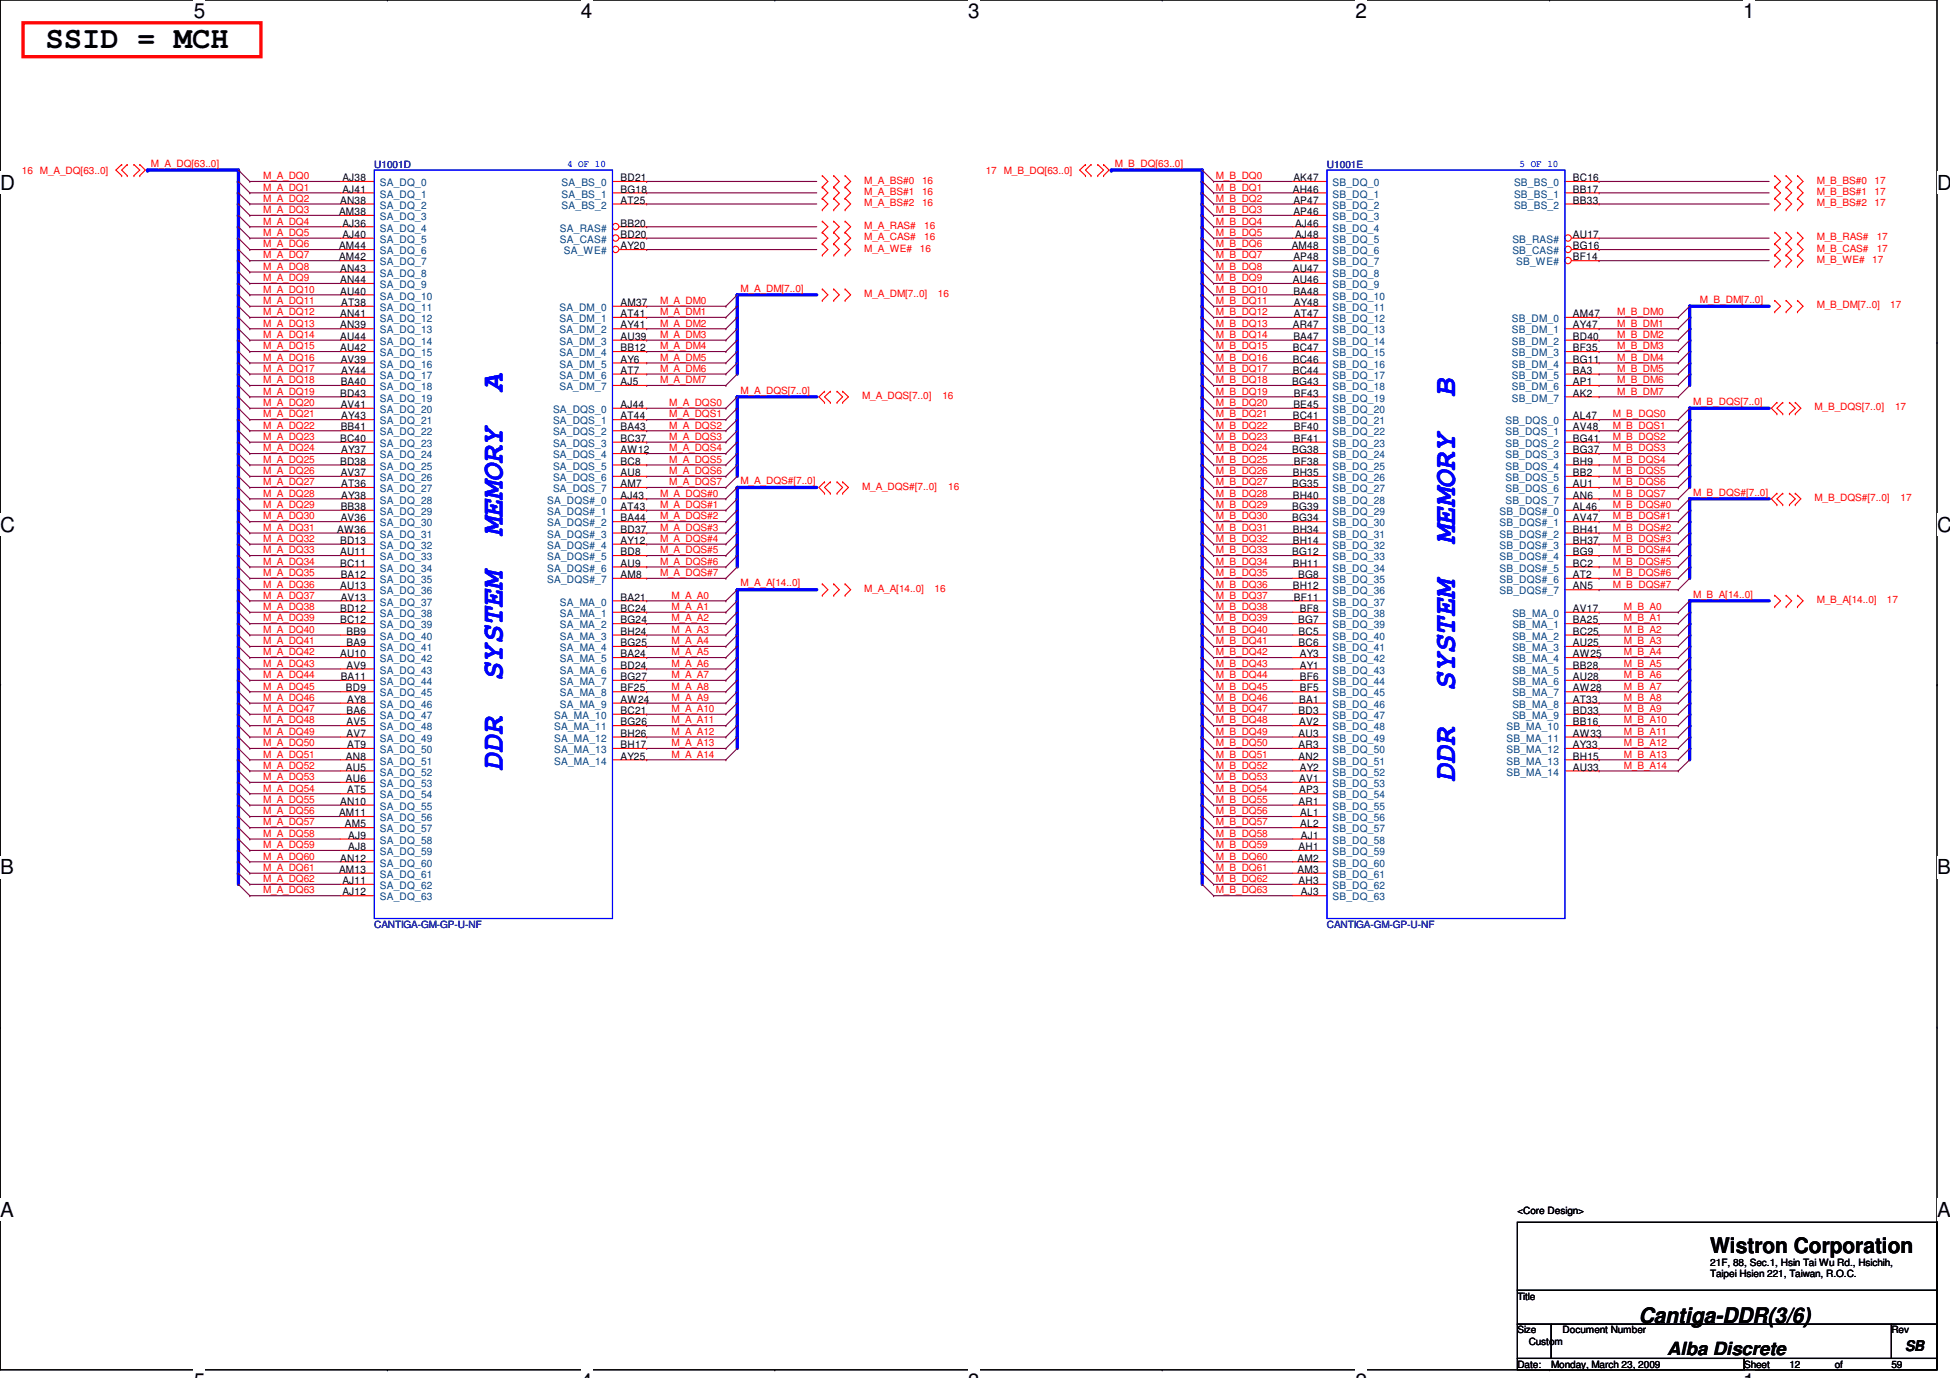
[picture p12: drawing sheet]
<svg xmlns="http://www.w3.org/2000/svg" width="297mm" height="210mm" viewBox="0 0 297 210" stroke-linecap="round" stroke-linejoin="round" font-family="sans-serif">
<defs><g id="words">
<text font-size="4.7" x="6.9" y="7.3">SSID = MCH</text>
<g font-size="4.7" fill="#00f">
<text x="76.6" y="59.6" transform="rotate(-90 76.6 59.6)">A</text>
<text x="221.7" y="60.5" transform="rotate(-90 221.7 60.5)">B</text>
<text x="76.6" y="81.7" transform="rotate(-90 76.6 81.7)">MEMORY</text>
<text x="221.7" y="82.8" transform="rotate(-90 221.7 82.8)">MEMORY</text>
<text x="76.6" y="103.7" transform="rotate(-90 76.6 103.7)">SYSTEM</text>
<text x="221.7" y="105.2" transform="rotate(-90 221.7 105.2)">SYSTEM</text>
<text x="76.6" y="117.4" transform="rotate(-90 76.6 117.4)">DDR</text>
<text x="221.7" y="119.2" transform="rotate(-90 221.7 119.2)">DDR</text>
</g>
<g font-size="3.3">
<text x="260.5" y="190.9">Wistron Corporation</text>
<text x="249.6" y="201.5">Cantiga-DDR(3/6)</text>
</g>
<g font-size="3.1">
<text x="29.5" y="2.8">5</text>
<text x="88.5" y="2.8">4</text>
<text x="147.5" y="2.8">3</text>
<text x="206.5" y="2.8">2</text>
<text x="265.5" y="2.8">1</text>
<text x="0" y="28.9">D</text>
<text x="295.1" y="28.9">D</text>
<text x="0" y="81">C</text>
<text x="295.1" y="81">C</text>
<text x="0" y="133.2">B</text>
<text x="295.1" y="133.2">B</text>
<text x="0" y="185.3">A</text>
<text x="295.1" y="185.3">A</text>
</g>
<text font-size="2.8" x="254" y="206.3">Alba Discrete</text>
<text font-size="2.2" x="290.2" y="205.8">SB</text>
<g font-size="1.6">
<text x="52.2" y="27.6">AJ38</text>
<text x="52.2" y="29.3">AJ41</text>
<text x="94.5" y="27.6">BD21</text>
<text x="94.5" y="29.3">BG18</text>
<text x="196.9" y="29.3">AH46</text>
<text x="197" y="27.6">AK47</text>
<text x="239.6" y="27.6">BC16</text>
<text x="239.6" y="29.3">BB17</text>
<text x="51.6" y="32.8">AM38</text>
<text x="51.8" y="31">AN38</text>
<text x="52.2" y="34.5">AJ36</text>
<text x="94.5" y="31">AT25</text>
<text x="94.5" y="34.5">BB20</text>
<text x="197" y="31">AP47</text>
<text x="197" y="32.8">AP46</text>
<text x="197.3" y="34.5">AJ46</text>
<text x="239.6" y="31">BB33</text>
<text x="51.6" y="38">AM44</text>
<text x="51.6" y="39.7">AM42</text>
<text x="51.8" y="41.4">AN43</text>
<text x="52.2" y="36.2">AJ40</text>
<text x="94.5" y="36.2">BD20</text>
<text x="94.5" y="38">AY20</text>
<text x="196.8" y="38">AM48</text>
<text x="196.9" y="41.4">AU47</text>
<text x="197" y="39.7">AP48</text>
<text x="197.3" y="36.2">AJ48</text>
<text x="239.6" y="38">BG16</text>
<text x="239.6" y="36.2">AU17</text>
<text x="239.6" y="39.7">BF14</text>
<text x="51.8" y="44.9">AU40</text>
<text x="51.8" y="43.1">AN44</text>
<text x="52" y="46.6">AT38</text>
<text x="94.5" y="46.6">AM37</text>
<text x="196.9" y="43.1">AU46</text>
<text x="197" y="44.9">BA48</text>
<text x="197.1" y="46.6">AY48</text>
<text x="51.8" y="48.3">AN41</text>
<text x="51.8" y="50">AN39</text>
<text x="51.8" y="51.8">AU44</text>
<text x="51.8" y="53.5">AU42</text>
<text x="94.5" y="48.3">AT41</text>
<text x="94.5" y="50">AY41</text>
<text x="94.5" y="51.8">AU39</text>
<text x="94.5" y="53.5">BB12</text>
<text x="196.9" y="50">AR47</text>
<text x="196.9" y="53.5">BC47</text>
<text x="197" y="51.8">BA47</text>
<text x="197.1" y="48.3">AT47</text>
<text x="239.6" y="48.3">AM47</text>
<text x="239.6" y="50">AY47</text>
<text x="239.6" y="51.8">BD40</text>
<text x="239.6" y="53.5">BF35</text>
<text x="51.9" y="55.2">AV39</text>
<text x="51.9" y="58.7">BA40</text>
<text x="52" y="56.9">AY44</text>
<text x="94.5" y="55.2">AY6</text>
<text x="94.5" y="56.9">AT7</text>
<text x="94.5" y="58.7">AJ5</text>
<text x="196.8" y="58.7">BG43</text>
<text x="196.9" y="55.2">BC46</text>
<text x="196.9" y="56.9">BC44</text>
<text x="239.6" y="55.2">BG11</text>
<text x="239.6" y="56.9">BA3</text>
<text x="239.6" y="58.7">AP1</text>
<text x="51.8" y="60.4">BD43</text>
<text x="51.9" y="62.1">AV41</text>
<text x="51.9" y="65.6">BB41</text>
<text x="52" y="63.9">AY43</text>
<text x="94.5" y="62.1">AJ44</text>
<text x="94.5" y="63.9">AT44</text>
<text x="94.5" y="65.6">BA43</text>
<text x="196.9" y="63.9">BC41</text>
<text x="197" y="62.1">BE45</text>
<text x="197.1" y="60.4">BF43</text>
<text x="197.1" y="65.6">BF40</text>
<text x="239.6" y="60.4">AK2</text>
<text x="239.6" y="63.9">AL47</text>
<text x="239.6" y="65.6">AV48</text>
<text x="51.8" y="67.3">BC40</text>
<text x="51.8" y="70.8">BD38</text>
<text x="52" y="69">AY37</text>
<text x="94.5" y="67.3">BC37</text>
<text x="94.5" y="69">AW12</text>
<text x="94.5" y="70.8">BC8</text>
<text x="196.8" y="69">BG38</text>
<text x="197.1" y="67.3">BF41</text>
<text x="197.1" y="70.8">BF38</text>
<text x="239.6" y="67.3">BG41</text>
<text x="239.6" y="69">BG37</text>
<text x="239.6" y="70.8">BH9</text>
<text x="51.9" y="72.5">AV37</text>
<text x="51.9" y="77.7">BB38</text>
<text x="52" y="74.2">AT36</text>
<text x="52" y="75.9">AY38</text>
<text x="94.5" y="72.5">AU8</text>
<text x="94.5" y="74.2">AM7</text>
<text x="94.5" y="75.9">AJ43</text>
<text x="94.5" y="77.7">AT43</text>
<text x="196.8" y="74.2">BG35</text>
<text x="196.8" y="77.7">BG39</text>
<text x="196.9" y="72.5">BH35</text>
<text x="196.9" y="75.9">BH40</text>
<text x="239.6" y="72.5">BB2</text>
<text x="239.6" y="74.2">AU1</text>
<text x="239.6" y="75.9">AN6</text>
<text x="239.6" y="77.7">AL46</text>
<text x="51.3" y="81.2">AW36</text>
<text x="51.8" y="82.8">BD13</text>
<text x="51.9" y="79.4">AV36</text>
<text x="94.5" y="79.4">BA44</text>
<text x="94.5" y="81.2">BD37</text>
<text x="94.5" y="82.8">AY12</text>
<text x="196.8" y="79.4">BG34</text>
<text x="196.9" y="81.2">BH34</text>
<text x="196.9" y="82.8">BH14</text>
<text x="239.6" y="79.4">AV47</text>
<text x="239.6" y="81.2">BH41</text>
<text x="239.6" y="82.8">BH37</text>
<text x="51.8" y="84.6">AU11</text>
<text x="51.8" y="86.3">BC11</text>
<text x="51.8" y="89.8">AU13</text>
<text x="51.9" y="88.1">BA12</text>
<text x="94.5" y="84.6">BD8</text>
<text x="94.5" y="86.3">AU9</text>
<text x="94.5" y="88.1">AM8</text>
<text x="196.8" y="84.6">BG12</text>
<text x="196.9" y="86.3">BH11</text>
<text x="196.9" y="89.8">BH12</text>
<text x="197.7" y="88.1">BG8</text>
<text x="239.6" y="84.6">BG9</text>
<text x="239.6" y="86.3">BC2</text>
<text x="239.6" y="88.1">AT2</text>
<text x="239.6" y="89.8">AN5</text>
<text x="51.8" y="93.2">BD12</text>
<text x="51.8" y="95">BC12</text>
<text x="51.9" y="91.5">AV13</text>
<text x="94.5" y="91.5">BA21</text>
<text x="94.5" y="93.2">BC24</text>
<text x="94.5" y="95">BG24</text>
<text x="197.1" y="91.5">BF11</text>
<text x="197.7" y="95">BG7</text>
<text x="198" y="93.2">BF8</text>
<text x="239.6" y="93.2">AV17</text>
<text x="239.6" y="95">BA25</text>
<text x="51.8" y="100.1">AU10</text>
<text x="52.8" y="96.7">BB9</text>
<text x="52.8" y="98.4">BA9</text>
<text x="52.8" y="101.9">AV9</text>
<text x="94.5" y="96.7">BH24</text>
<text x="94.5" y="98.4">BG25</text>
<text x="94.5" y="100.1">BA24</text>
<text x="94.5" y="101.9">BD24</text>
<text x="197.8" y="96.7">BC5</text>
<text x="197.8" y="98.4">BC6</text>
<text x="198" y="100.1">AY3</text>
<text x="198" y="101.9">AY1</text>
<text x="239.6" y="96.7">BC25</text>
<text x="239.6" y="98.4">AU25</text>
<text x="239.6" y="100.1">AW25</text>
<text x="239.6" y="101.9">BB28</text>
<text x="51.9" y="103.6">BA11</text>
<text x="52.7" y="105.3">BD9</text>
<text x="52.9" y="107.1">AY8</text>
<text x="94.5" y="103.6">BG27</text>
<text x="94.5" y="105.3">BF25</text>
<text x="94.5" y="107.1">AW24</text>
<text x="197.9" y="107.1">BA1</text>
<text x="198" y="103.6">BF6</text>
<text x="198" y="105.3">BF5</text>
<text x="239.6" y="103.6">AU28</text>
<text x="239.6" y="105.3">AW28</text>
<text x="239.6" y="107.1">AT33</text>
<text x="52.8" y="108.8">BA6</text>
<text x="52.8" y="110.5">AV5</text>
<text x="52.8" y="112.2">AV7</text>
<text x="52.9" y="114">AT9</text>
<text x="94.5" y="108.8">BC21</text>
<text x="94.5" y="110.5">BG26</text>
<text x="94.5" y="112.2">BH26</text>
<text x="94.5" y="114">BH17</text>
<text x="197.8" y="108.8">BD3</text>
<text x="197.8" y="112.2">AU3</text>
<text x="197.8" y="114">AR3</text>
<text x="197.9" y="110.5">AV2</text>
<text x="239.6" y="110.5">BB16</text>
<text x="239.6" y="112.2">AW33</text>
<text x="239.6" y="114">AY33</text>
<text x="239.6" y="108.8">BD33</text>
<text x="52.7" y="115.7">AN8</text>
<text x="52.7" y="117.4">AU5</text>
<text x="52.7" y="119.1">AU6</text>
<text x="94.5" y="115.7">AY25</text>
<text x="197.8" y="115.7">AN2</text>
<text x="197.9" y="119.1">AV1</text>
<text x="198" y="117.4">AY2</text>
<text x="239.6" y="115.7">BH15</text>
<text x="239.6" y="117.4">AU33</text>
<text x="51.6" y="124.3">AM11</text>
<text x="51.8" y="122.6">AN10</text>
<text x="52.9" y="120.9">AT5</text>
<text x="197.8" y="122.6">AR1</text>
<text x="197.9" y="120.9">AP3</text>
<text x="198.1" y="124.3">AL1</text>
<text x="51.8" y="131.2">AN12</text>
<text x="52.5" y="126">AM5</text>
<text x="53" y="127.8">AJ9</text>
<text x="53" y="129.5">AJ8</text>
<text x="197.7" y="131.2">AM2</text>
<text x="197.8" y="129.5">AH1</text>
<text x="198.1" y="126">AL2</text>
<text x="198.2" y="127.8">AJ1</text>
<text x="51.6" y="133">AM13</text>
<text x="52.2" y="134.7">AJ11</text>
<text x="52.2" y="136.4">AJ12</text>
<text x="197.7" y="133">AM3</text>
<text x="197.8" y="134.7">AH3</text>
<text x="198.2" y="136.4">AJ3</text>
</g>
<g font-size="1.6" fill="#004080">
<text x="57.9" y="28.4">SA_DQ_0</text>
<text x="85.6" y="28.4">SA_BS_0</text>
<text x="203" y="28.4">SB_DQ_0</text>
<text x="230.6" y="28.4">SB_BS_0</text>
<text x="57.9" y="30.1">SA_DQ_1</text>
<text x="57.9" y="31.8">SA_DQ_2</text>
<text x="57.9" y="33.5">SA_DQ_3</text>
<text x="57.9" y="35.3">SA_DQ_4</text>
<text x="85.3" y="35.3">SA_RAS#</text>
<text x="85.6" y="30.1">SA_BS_1</text>
<text x="85.6" y="31.8">SA_BS_2</text>
<text x="203" y="30.1">SB_DQ_1</text>
<text x="203" y="31.8">SB_DQ_2</text>
<text x="203" y="33.5">SB_DQ_3</text>
<text x="203" y="35.3">SB_DQ_4</text>
<text x="230.6" y="30.1">SB_BS_1</text>
<text x="230.6" y="31.8">SB_BS_2</text>
<text x="57.9" y="37">SA_DQ_5</text>
<text x="57.9" y="38.7">SA_DQ_6</text>
<text x="57.9" y="40.4">SA_DQ_7</text>
<text x="85.3" y="37">SA_CAS#</text>
<text x="85.9" y="38.7">SA_WE#</text>
<text x="203" y="37">SB_DQ_5</text>
<text x="203" y="38.7">SB_DQ_6</text>
<text x="203" y="40.4">SB_DQ_7</text>
<text x="230.4" y="38.7">SB_CAS#</text>
<text x="230.4" y="37">SB_RAS#</text>
<text x="231" y="40.4">SB_WE#</text>
<text x="57.9" y="45.6">SA_DQ_10</text>
<text x="57.9" y="47.4">SA_DQ_11</text>
<text x="57.9" y="42.2">SA_DQ_8</text>
<text x="57.9" y="43.9">SA_DQ_9</text>
<text x="85.2" y="47.4">SA_DM_0</text>
<text x="203" y="45.6">SB_DQ_10</text>
<text x="203" y="47.4">SB_DQ_11</text>
<text x="203" y="42.2">SB_DQ_8</text>
<text x="203" y="43.9">SB_DQ_9</text>
<text x="57.9" y="49.1">SA_DQ_12</text>
<text x="57.9" y="50.8">SA_DQ_13</text>
<text x="57.9" y="52.5">SA_DQ_14</text>
<text x="85.2" y="49.1">SA_DM_1</text>
<text x="85.2" y="50.8">SA_DM_2</text>
<text x="85.2" y="52.5">SA_DM_3</text>
<text x="203" y="49.1">SB_DQ_12</text>
<text x="203" y="50.8">SB_DQ_13</text>
<text x="203" y="52.5">SB_DQ_14</text>
<text x="230.3" y="49.1">SB_DM_0</text>
<text x="230.3" y="50.8">SB_DM_1</text>
<text x="230.3" y="52.5">SB_DM_2</text>
<text x="57.9" y="54.3">SA_DQ_15</text>
<text x="57.9" y="56">SA_DQ_16</text>
<text x="57.9" y="57.7">SA_DQ_17</text>
<text x="57.9" y="59.4">SA_DQ_18</text>
<text x="85.2" y="54.3">SA_DM_4</text>
<text x="85.2" y="56">SA_DM_5</text>
<text x="85.2" y="57.7">SA_DM_6</text>
<text x="85.2" y="59.4">SA_DM_7</text>
<text x="203" y="54.3">SB_DQ_15</text>
<text x="203" y="56">SB_DQ_16</text>
<text x="203" y="57.7">SB_DQ_17</text>
<text x="203" y="59.4">SB_DQ_18</text>
<text x="230.3" y="54.3">SB_DM_3</text>
<text x="230.3" y="56">SB_DM_4</text>
<text x="230.3" y="57.7">SB_DM_5</text>
<text x="230.3" y="59.4">SB_DM_6</text>
<text x="57.9" y="61.2">SA_DQ_19</text>
<text x="57.9" y="62.9">SA_DQ_20</text>
<text x="57.9" y="64.6">SA_DQ_21</text>
<text x="84.2" y="62.9">SA_DQS_0</text>
<text x="84.2" y="64.6">SA_DQS_1</text>
<text x="203" y="61.2">SB_DQ_19</text>
<text x="203" y="62.9">SB_DQ_20</text>
<text x="203" y="64.6">SB_DQ_21</text>
<text x="229.3" y="64.6">SB_DQS_0</text>
<text x="230.3" y="61.2">SB_DM_7</text>
<text x="57.9" y="66.3">SA_DQ_22</text>
<text x="57.9" y="68.1">SA_DQ_23</text>
<text x="57.9" y="69.8">SA_DQ_24</text>
<text x="57.9" y="71.5">SA_DQ_25</text>
<text x="84.2" y="66.3">SA_DQS_2</text>
<text x="84.2" y="68.1">SA_DQS_3</text>
<text x="84.2" y="69.8">SA_DQS_4</text>
<text x="84.2" y="71.5">SA_DQS_5</text>
<text x="203" y="66.3">SB_DQ_22</text>
<text x="203" y="68.1">SB_DQ_23</text>
<text x="203" y="69.8">SB_DQ_24</text>
<text x="203" y="71.5">SB_DQ_25</text>
<text x="229.3" y="66.3">SB_DQS_1</text>
<text x="229.3" y="68.1">SB_DQS_2</text>
<text x="229.3" y="69.8">SB_DQS_3</text>
<text x="229.3" y="71.5">SB_DQS_4</text>
<text x="57.9" y="73.3">SA_DQ_26</text>
<text x="57.9" y="75">SA_DQ_27</text>
<text x="57.9" y="76.7">SA_DQ_28</text>
<text x="83.4" y="76.7">SA_DQS#_0</text>
<text x="84.2" y="73.3">SA_DQS_6</text>
<text x="84.2" y="75">SA_DQS_7</text>
<text x="203" y="73.3">SB_DQ_26</text>
<text x="203" y="75">SB_DQ_27</text>
<text x="203" y="76.7">SB_DQ_28</text>
<text x="229.3" y="73.3">SB_DQS_5</text>
<text x="229.3" y="75">SB_DQS_6</text>
<text x="229.3" y="76.7">SB_DQS_7</text>
<text x="57.9" y="78.4">SA_DQ_29</text>
<text x="57.9" y="80.2">SA_DQ_30</text>
<text x="57.9" y="81.9">SA_DQ_31</text>
<text x="57.9" y="83.6">SA_DQ_32</text>
<text x="83.4" y="78.4">SA_DQS#_1</text>
<text x="83.4" y="80.2">SA_DQS#_2</text>
<text x="83.4" y="81.9">SA_DQS#_3</text>
<text x="83.4" y="83.6">SA_DQS#_4</text>
<text x="203" y="78.4">SB_DQ_29</text>
<text x="203" y="80.2">SB_DQ_30</text>
<text x="203" y="81.9">SB_DQ_31</text>
<text x="203" y="83.6">SB_DQ_32</text>
<text x="228.4" y="78.4">SB_DQS#_0</text>
<text x="228.4" y="80.2">SB_DQS#_1</text>
<text x="228.4" y="81.9">SB_DQS#_2</text>
<text x="228.4" y="83.6">SB_DQS#_3</text>
<text x="57.9" y="85.3">SA_DQ_33</text>
<text x="57.9" y="87.1">SA_DQ_34</text>
<text x="57.9" y="88.8">SA_DQ_35</text>
<text x="83.4" y="85.3">SA_DQS#_5</text>
<text x="83.4" y="87.1">SA_DQS#_6</text>
<text x="83.4" y="88.8">SA_DQS#_7</text>
<text x="203" y="85.3">SB_DQ_33</text>
<text x="203" y="87.1">SB_DQ_34</text>
<text x="203" y="88.8">SB_DQ_35</text>
<text x="228.4" y="85.3">SB_DQS#_4</text>
<text x="228.4" y="87.1">SB_DQS#_5</text>
<text x="228.4" y="88.8">SB_DQS#_6</text>
<text x="57.9" y="90.6">SA_DQ_36</text>
<text x="57.9" y="92.2">SA_DQ_37</text>
<text x="57.9" y="94">SA_DQ_38</text>
<text x="57.9" y="95.7">SA_DQ_39</text>
<text x="85.3" y="92.2">SA_MA_0</text>
<text x="85.3" y="94">SA_MA_1</text>
<text x="85.3" y="95.7">SA_MA_2</text>
<text x="203" y="90.6">SB_DQ_36</text>
<text x="203" y="92.2">SB_DQ_37</text>
<text x="203" y="94">SB_DQ_38</text>
<text x="203" y="95.7">SB_DQ_39</text>
<text x="228.4" y="90.6">SB_DQS#_7</text>
<text x="230.4" y="94">SB_MA_0</text>
<text x="230.4" y="95.7">SB_MA_1</text>
<text x="57.9" y="97.5">SA_DQ_40</text>
<text x="57.9" y="99.2">SA_DQ_41</text>
<text x="57.9" y="100.9">SA_DQ_42</text>
<text x="85.3" y="97.5">SA_MA_3</text>
<text x="85.3" y="99.2">SA_MA_4</text>
<text x="85.3" y="100.9">SA_MA_5</text>
<text x="203" y="97.5">SB_DQ_40</text>
<text x="203" y="99.2">SB_DQ_41</text>
<text x="203" y="100.9">SB_DQ_42</text>
<text x="230.4" y="97.5">SB_MA_2</text>
<text x="230.4" y="99.2">SB_MA_3</text>
<text x="230.4" y="100.9">SB_MA_4</text>
<text x="57.9" y="102.6">SA_DQ_43</text>
<text x="57.9" y="104.4">SA_DQ_44</text>
<text x="57.9" y="106.1">SA_DQ_45</text>
<text x="57.9" y="107.8">SA_DQ_46</text>
<text x="85.3" y="102.6">SA_MA_6</text>
<text x="85.3" y="104.4">SA_MA_7</text>
<text x="85.3" y="106.1">SA_MA_8</text>
<text x="85.3" y="107.8">SA_MA_9</text>
<text x="203" y="102.6">SB_DQ_43</text>
<text x="203" y="104.4">SB_DQ_44</text>
<text x="203" y="106.1">SB_DQ_45</text>
<text x="203" y="107.8">SB_DQ_46</text>
<text x="230.4" y="102.6">SB_MA_5</text>
<text x="230.4" y="104.4">SB_MA_6</text>
<text x="230.4" y="106.1">SB_MA_7</text>
<text x="230.4" y="107.8">SB_MA_8</text>
<text x="57.9" y="109.5">SA_DQ_47</text>
<text x="57.9" y="111.3">SA_DQ_48</text>
<text x="57.9" y="113">SA_DQ_49</text>
<text x="84.4" y="109.5">SA_MA_10</text>
<text x="84.4" y="111.3">SA_MA_11</text>
<text x="84.4" y="113">SA_MA_12</text>
<text x="203" y="109.5">SB_DQ_47</text>
<text x="203" y="111.3">SB_DQ_48</text>
<text x="203" y="113">SB_DQ_49</text>
<text x="229.5" y="111.3">SB_MA_10</text>
<text x="229.5" y="113">SB_MA_11</text>
<text x="230.4" y="109.5">SB_MA_9</text>
<text x="57.9" y="114.7">SA_DQ_50</text>
<text x="57.9" y="116.5">SA_DQ_51</text>
<text x="57.9" y="118.2">SA_DQ_52</text>
<text x="57.9" y="119.9">SA_DQ_53</text>
<text x="84.4" y="114.7">SA_MA_13</text>
<text x="84.4" y="116.5">SA_MA_14</text>
<text x="203" y="114.7">SB_DQ_50</text>
<text x="203" y="116.5">SB_DQ_51</text>
<text x="203" y="118.2">SB_DQ_52</text>
<text x="203" y="119.9">SB_DQ_53</text>
<text x="229.5" y="114.7">SB_MA_12</text>
<text x="229.5" y="116.5">SB_MA_13</text>
<text x="229.5" y="118.2">SB_MA_14</text>
<text x="57.9" y="121.6">SA_DQ_54</text>
<text x="57.9" y="123.4">SA_DQ_55</text>
<text x="57.9" y="125.1">SA_DQ_56</text>
<text x="203" y="121.6">SB_DQ_54</text>
<text x="203" y="123.4">SB_DQ_55</text>
<text x="203" y="125.1">SB_DQ_56</text>
<text x="57.9" y="126.8">SA_DQ_57</text>
<text x="57.9" y="128.5">SA_DQ_58</text>
<text x="57.9" y="130.3">SA_DQ_59</text>
<text x="57.9" y="132">SA_DQ_60</text>
<text x="203" y="126.8">SB_DQ_57</text>
<text x="203" y="128.5">SB_DQ_58</text>
<text x="203" y="130.3">SB_DQ_59</text>
<text x="203" y="132">SB_DQ_60</text>
<text x="57.9" y="133.7">SA_DQ_61</text>
<text x="57.9" y="135.4">SA_DQ_62</text>
<text x="57.9" y="137.2">SA_DQ_63</text>
<text x="203" y="133.7">SB_DQ_61</text>
<text x="203" y="135.4">SB_DQ_62</text>
<text x="203" y="137.2">SB_DQ_63</text>
</g>
<g font-size="1.5" fill="#f00">
<text x="3.3" y="26.5">16 M_A_DQ[63..0]</text>
<text x="23" y="25.4">M_A_DQ[63..0]</text>
<text x="40.1" y="27.3">M_A_DQ0</text>
<text x="40.1" y="29">M_A_DQ1</text>
<text x="131.7" y="28">M_A_BS#0</text>
<text x="131.7" y="29.7">M_A_BS#1</text>
<text x="140.5" y="28">16</text>
<text x="140.5" y="29.7">16</text>
<text x="150.2" y="26.5">17 M_B_DQ[63..0]</text>
<text x="169.8" y="25.4">M_B_DQ[63..0]</text>
<text x="185.2" y="27.3">M_B_DQ0</text>
<text x="185.2" y="29">M_B_DQ1</text>
<text x="276.7" y="28">M_B_BS#0</text>
<text x="276.7" y="29.7">M_B_BS#1</text>
<text x="285.5" y="28">17</text>
<text x="285.5" y="29.7">17</text>
<text x="40.1" y="30.7">M_A_DQ2</text>
<text x="40.1" y="32.5">M_A_DQ3</text>
<text x="40.1" y="35.9">M_A_DQ5</text>
<text x="40.1" y="34.2">M_A_DQ4</text>
<text x="131.7" y="31.5">M_A_BS#2</text>
<text x="131.7" y="34.9">M_A_RAS#</text>
<text x="140.5" y="31.5">16</text>
<text x="140.8" y="34.9">16</text>
<text x="185.2" y="30.7">M_B_DQ2</text>
<text x="185.2" y="32.5">M_B_DQ3</text>
<text x="185.2" y="34.2">M_B_DQ4</text>
<text x="185.2" y="35.9">M_B_DQ5</text>
<text x="276.7" y="31.5">M_B_BS#2</text>
<text x="285.5" y="31.5">17</text>
<text x="40.1" y="39.4">M_A_DQ7</text>
<text x="40.1" y="37.7">M_A_DQ6</text>
<text x="40.1" y="41.1">M_A_DQ8</text>
<text x="131.7" y="36.6">M_A_CAS#</text>
<text x="131.7" y="38.4">M_A_WE#</text>
<text x="140.1" y="38.4">16</text>
<text x="140.8" y="36.6">16</text>
<text x="185.2" y="37.7">M_B_DQ6</text>
<text x="185.2" y="39.4">M_B_DQ7</text>
<text x="185.2" y="41.1">M_B_DQ8</text>
<text x="276.7" y="38.4">M_B_CAS#</text>
<text x="276.7" y="36.6">M_B_RAS#</text>
<text x="276.7" y="40.1">M_B_WE#</text>
<text x="285.2" y="40.1">17</text>
<text x="285.9" y="38.4">17</text>
<text x="285.9" y="36.6">17</text>
<text x="40.1" y="44.6">M_A_DQ10</text>
<text x="40.1" y="42.8">M_A_DQ9</text>
<text x="40.1" y="46.3">M_A_DQ11</text>
<text x="100.5" y="46.3">M_A_DM0</text>
<text x="112.8" y="44.4">M_A_DM[7..0]</text>
<text x="131.7" y="45.3">M_A_DM[7..0]</text>
<text x="142.9" y="45.3">16</text>
<text x="185.2" y="42.8">M_B_DQ9</text>
<text x="185.2" y="44.6">M_B_DQ10</text>
<text x="185.2" y="46.3">M_B_DQ11</text>
<text x="258.9" y="46.1">M_B_DM[7..0]</text>
<text x="276.7" y="47">M_B_DM[7..0]</text>
<text x="287.9" y="47">17</text>
<text x="40.1" y="48">M_A_DQ12</text>
<text x="40.1" y="49.7">M_A_DQ13</text>
<text x="40.1" y="53.2">M_A_DQ15</text>
<text x="40.1" y="51.5">M_A_DQ14</text>
<text x="100.5" y="48">M_A_DM1</text>
<text x="100.5" y="49.7">M_A_DM2</text>
<text x="100.5" y="51.5">M_A_DM3</text>
<text x="100.5" y="53.2">M_A_DM4</text>
<text x="185.2" y="53.2">M_B_DQ15</text>
<text x="185.2" y="49.7">M_B_DQ13</text>
<text x="185.2" y="48">M_B_DQ12</text>
<text x="185.2" y="51.5">M_B_DQ14</text>
<text x="246.3" y="48">M_B_DM0</text>
<text x="246.3" y="49.7">M_B_DM1</text>
<text x="246.3" y="51.5">M_B_DM2</text>
<text x="246.3" y="53.2">M_B_DM3</text>
<text x="40.1" y="58.4">M_A_DQ18</text>
<text x="40.1" y="54.9">M_A_DQ16</text>
<text x="40.1" y="56.6">M_A_DQ17</text>
<text x="100.5" y="54.9">M_A_DM5</text>
<text x="100.5" y="56.6">M_A_DM6</text>
<text x="100.5" y="58.4">M_A_DM7</text>
<text x="112.8" y="59.9">M_A_DQS[7..0]</text>
<text x="185.2" y="54.9">M_B_DQ16</text>
<text x="185.2" y="56.6">M_B_DQ17</text>
<text x="185.2" y="58.4">M_B_DQ18</text>
<text x="246.3" y="54.9">M_B_DM4</text>
<text x="246.3" y="56.6">M_B_DM5</text>
<text x="246.3" y="58.4">M_B_DM6</text>
<text x="40.1" y="61.8">M_A_DQ20</text>
<text x="40.1" y="60.1">M_A_DQ19</text>
<text x="40.1" y="65.3">M_A_DQ22</text>
<text x="40.1" y="63.6">M_A_DQ21</text>
<text x="101.9" y="65.3">M_A_DQS2</text>
<text x="101.9" y="61.8">M_A_DQS0</text>
<text x="101.9" y="63.6">M_A_DQS1</text>
<text x="131.3" y="60.8">M_A_DQS[7..0]</text>
<text x="143.5" y="60.8">16</text>
<text x="185.2" y="60.1">M_B_DQ19</text>
<text x="185.2" y="63.6">M_B_DQ21</text>
<text x="185.2" y="61.8">M_B_DQ20</text>
<text x="185.2" y="65.3">M_B_DQ22</text>
<text x="245.7" y="63.6">M_B_DQS0</text>
<text x="245.7" y="65.3">M_B_DQS1</text>
<text x="246.3" y="60.1">M_B_DM7</text>
<text x="257.9" y="61.7">M_B_DQS[7..0]</text>
<text x="276.4" y="62.5">M_B_DQS[7..0]</text>
<text x="288.7" y="62.5">17</text>
<text x="40.1" y="70.5">M_A_DQ25</text>
<text x="40.1" y="67">M_A_DQ23</text>
<text x="40.1" y="68.7">M_A_DQ24</text>
<text x="101.9" y="70.5">M_A_DQS5</text>
<text x="101.9" y="67">M_A_DQS3</text>
<text x="101.9" y="68.7">M_A_DQS4</text>
<text x="185.2" y="67">M_B_DQ23</text>
<text x="185.2" y="70.5">M_B_DQ25</text>
<text x="185.2" y="68.7">M_B_DQ24</text>
<text x="245.7" y="67">M_B_DQS2</text>
<text x="245.7" y="68.7">M_B_DQS3</text>
<text x="245.7" y="70.5">M_B_DQS4</text>
<text x="40.1" y="73.9">M_A_DQ27</text>
<text x="40.1" y="75.6">M_A_DQ28</text>
<text x="40.1" y="72.2">M_A_DQ26</text>
<text x="40.1" y="77.4">M_A_DQ29</text>
<text x="100.5" y="75.6">M_A_DQS#0</text>
<text x="100.5" y="77.4">M_A_DQS#1</text>
<text x="101.9" y="73.9">M_A_DQS7</text>
<text x="101.9" y="72.2">M_A_DQS6</text>
<text x="112.8" y="73.7">M_A_DQS#[7..0]</text>
<text x="131.3" y="74.6">M_A_DQS#[7..0]</text>
<text x="144.4" y="74.6">16</text>
<text x="185.2" y="75.6">M_B_DQ28</text>
<text x="185.2" y="72.2">M_B_DQ26</text>
<text x="185.2" y="77.4">M_B_DQ29</text>
<text x="185.2" y="73.9">M_B_DQ27</text>
<text x="245.7" y="77.4">M_B_DQS#0</text>
<text x="245.7" y="72.2">M_B_DQS5</text>
<text x="245.7" y="73.9">M_B_DQS6</text>
<text x="245.7" y="75.6">M_B_DQS7</text>
<text x="257.9" y="75.5">M_B_DQS#[7..0]</text>
<text x="276.4" y="76.4">M_B_DQS#[7..0]</text>
<text x="289.5" y="76.4">17</text>
<text x="40.1" y="79.1">M_A_DQ30</text>
<text x="40.1" y="80.9">M_A_DQ31</text>
<text x="40.1" y="82.5">M_A_DQ32</text>
<text x="100.5" y="80.9">M_A_DQS#3</text>
<text x="100.5" y="82.5">M_A_DQS#4</text>
<text x="100.5" y="79.1">M_A_DQS#2</text>
<text x="185.2" y="80.9">M_B_DQ31</text>
<text x="185.2" y="79.1">M_B_DQ30</text>
<text x="185.2" y="82.5">M_B_DQ32</text>
<text x="245.7" y="79.1">M_B_DQS#1</text>
<text x="245.7" y="80.9">M_B_DQS#2</text>
<text x="245.7" y="82.5">M_B_DQS#3</text>
<text x="40.1" y="89.5">M_A_DQ36</text>
<text x="40.1" y="87.8">M_A_DQ35</text>
<text x="40.1" y="86">M_A_DQ34</text>
<text x="40.1" y="84.3">M_A_DQ33</text>
<text x="100.5" y="86">M_A_DQS#6</text>
<text x="100.5" y="84.3">M_A_DQS#5</text>
<text x="100.5" y="87.8">M_A_DQS#7</text>
<text x="112.8" y="89.3">M_A_A[14..0]</text>
<text x="185.2" y="84.3">M_B_DQ33</text>
<text x="185.2" y="86">M_B_DQ34</text>
<text x="185.2" y="87.8">M_B_DQ35</text>
<text x="185.2" y="89.5">M_B_DQ36</text>
<text x="245.7" y="84.3">M_B_DQS#4</text>
<text x="245.7" y="86">M_B_DQS#5</text>
<text x="245.7" y="87.8">M_B_DQS#6</text>
<text x="245.7" y="89.5">M_B_DQS#7</text>
<text x="40.1" y="94.7">M_A_DQ39</text>
<text x="40.1" y="91.2">M_A_DQ37</text>
<text x="40.1" y="92.9">M_A_DQ38</text>
<text x="102.3" y="91.2">M_A_A0</text>
<text x="102.3" y="92.9">M_A_A1</text>
<text x="102.3" y="94.7">M_A_A2</text>
<text x="131.7" y="90.2">M_A_A[14..0]</text>
<text x="142.4" y="90.2">16</text>
<text x="185.2" y="94.7">M_B_DQ39</text>
<text x="185.2" y="91.2">M_B_DQ37</text>
<text x="185.2" y="92.9">M_B_DQ38</text>
<text x="247.4" y="92.9">M_B_A0</text>
<text x="247.4" y="94.7">M_B_A1</text>
<text x="257.9" y="91">M_B_A[14..0]</text>
<text x="276.7" y="91.9">M_B_A[14..0]</text>
<text x="287.4" y="91.9">17</text>
<text x="40.1" y="96.4">M_A_DQ40</text>
<text x="40.1" y="99.8">M_A_DQ42</text>
<text x="40.1" y="101.6">M_A_DQ43</text>
<text x="40.1" y="98.1">M_A_DQ41</text>
<text x="102.3" y="101.6">M_A_A6</text>
<text x="102.3" y="96.4">M_A_A3</text>
<text x="102.3" y="99.8">M_A_A5</text>
<text x="102.3" y="98.1">M_A_A4</text>
<text x="185.2" y="99.8">M_B_DQ42</text>
<text x="185.2" y="98.1">M_B_DQ41</text>
<text x="185.2" y="96.4">M_B_DQ40</text>
<text x="185.2" y="101.6">M_B_DQ43</text>
<text x="247.4" y="96.4">M_B_A2</text>
<text x="247.4" y="98.1">M_B_A3</text>
<text x="247.4" y="99.8">M_B_A4</text>
<text x="247.4" y="101.6">M_B_A5</text>
<text x="40.1" y="103.3">M_A_DQ44</text>
<text x="40.1" y="106.8">M_A_DQ46</text>
<text x="40.1" y="105">M_A_DQ45</text>
<text x="102.3" y="103.3">M_A_A7</text>
<text x="102.3" y="105">M_A_A8</text>
<text x="102.3" y="106.8">M_A_A9</text>
<text x="185.2" y="103.3">M_B_DQ44</text>
<text x="185.2" y="105">M_B_DQ45</text>
<text x="185.2" y="106.8">M_B_DQ46</text>
<text x="247.4" y="106.8">M_B_A8</text>
<text x="247.4" y="103.3">M_B_A6</text>
<text x="247.4" y="105">M_B_A7</text>
<text x="40.1" y="108.5">M_A_DQ47</text>
<text x="40.1" y="110.2">M_A_DQ48</text>
<text x="40.1" y="111.9">M_A_DQ49</text>
<text x="40.1" y="113.7">M_A_DQ50</text>
<text x="102.3" y="108.5">M_A_A10</text>
<text x="102.3" y="113.7">M_A_A13</text>
<text x="102.3" y="110.2">M_A_A11</text>
<text x="102.3" y="111.9">M_A_A12</text>
<text x="185.2" y="108.5">M_B_DQ47</text>
<text x="185.2" y="110.2">M_B_DQ48</text>
<text x="185.2" y="111.9">M_B_DQ49</text>
<text x="185.2" y="113.7">M_B_DQ50</text>
<text x="247.4" y="113.7">M_B_A12</text>
<text x="247.4" y="108.5">M_B_A9</text>
<text x="247.4" y="111.9">M_B_A11</text>
<text x="247.4" y="110.2">M_B_A10</text>
<text x="40.1" y="118.8">M_A_DQ53</text>
<text x="40.1" y="115.4">M_A_DQ51</text>
<text x="40.1" y="117.1">M_A_DQ52</text>
<text x="102.3" y="115.4">M_A_A14</text>
<text x="185.2" y="115.4">M_B_DQ51</text>
<text x="185.2" y="118.8">M_B_DQ53</text>
<text x="185.2" y="117.1">M_B_DQ52</text>
<text x="247.4" y="115.4">M_B_A13</text>
<text x="247.4" y="117.1">M_B_A14</text>
<text x="40.1" y="120.6">M_A_DQ54</text>
<text x="40.1" y="125.7">M_A_DQ57</text>
<text x="40.1" y="122.3">M_A_DQ55</text>
<text x="40.1" y="124">M_A_DQ56</text>
<text x="185.2" y="122.3">M_B_DQ55</text>
<text x="185.2" y="120.6">M_B_DQ54</text>
<text x="185.2" y="125.7">M_B_DQ57</text>
<text x="185.2" y="124">M_B_DQ56</text>
<text x="40.1" y="129.2">M_A_DQ59</text>
<text x="40.1" y="130.9">M_A_DQ60</text>
<text x="40.1" y="127.5">M_A_DQ58</text>
<text x="185.2" y="130.9">M_B_DQ60</text>
<text x="185.2" y="127.5">M_B_DQ58</text>
<text x="185.2" y="129.2">M_B_DQ59</text>
<text x="40.1" y="136.1">M_A_DQ63</text>
<text x="40.1" y="132.7">M_A_DQ61</text>
<text x="40.1" y="134.4">M_A_DQ62</text>
<text x="185.2" y="132.7">M_B_DQ61</text>
<text x="185.2" y="136.1">M_B_DQ63</text>
<text x="185.2" y="134.4">M_B_DQ62</text>
</g>
<g font-size="1.5" fill="#000080">
<text x="57" y="25.6">U1001D</text>
<text x="202.1" y="25.6">U1001E</text>
<text x="57" y="141.3">CANTIGA-GM-GP-U-NF</text>
<text x="202.1" y="141.3">CANTIGA-GM-GP-U-NF</text>
</g>
<g font-size="1.5" fill="#00f">
<text x="86.4" y="25.4">4 OF 10</text>
<text x="231.5" y="25.4">5 OF 10</text>
</g>
<g font-size="1.5">
<text x="231.1" y="185">&lt;Core Design&gt;</text>
<text x="231.1" y="198">Title</text>
<text x="260.5" y="192.8">21F, 88, Sec.1, Hsin Tai Wu Rd., Hsichih,</text>
<text x="260.5" y="194.6">Taipei Hsien 221, Taiwan, R.O.C.</text>
<text x="231.1" y="203.1">Size</text>
<text x="238" y="203.1">Document Number</text>
<text x="288.1" y="203.1">Rev</text>
<text x="231.1" y="208.3">Date:</text>
<text x="232.9" y="204.9">Custom</text>
<text x="236.3" y="208.3">Monday, March 23, 2009</text>
<text x="265.7" y="208.3">Sheet</text>
<text x="272.6" y="208.3">12</text>
<text x="279.5" y="208.3">of</text>
<text x="288.1" y="208.3">59</text>
</g>
</g></defs>
<path d="M0 0h295.1v208.7h-295.1z" fill="none" stroke="#000" stroke-width=".17"/>
<g fill="#fff">
<path d="M29.5 0h1.7v3.5h-1.7z"/>
<path d="M29.5 208.7h1.7v1.2h-1.7z"/>
</g>
<path d="M59 0h.1M59 208.7h.1" fill="none" stroke="#000" stroke-width=".17"/>
<g fill="#fff">
<path d="M88.5 0h1.7v3.5h-1.7z"/>
<path d="M88.5 208.7h1.7v1.2h-1.7z"/>
</g>
<path d="M118 0h.1M118 208.7h.1" fill="none" stroke="#000" stroke-width=".17"/>
<g fill="#fff">
<path d="M147.5 0h1.7v3.5h-1.7z"/>
<path d="M147.5 208.7h1.7v1.2h-1.7z"/>
</g>
<path d="M177 0h.1M177 208.7h.1" fill="none" stroke="#000" stroke-width=".17"/>
<g fill="#fff">
<path d="M206.5 0h1.7v3.5h-1.7z"/>
<path d="M206.5 208.7h1.7v1.2h-1.7z"/>
</g>
<path d="M236 0h.1M236 208.7h.1" fill="none" stroke="#000" stroke-width=".17"/>
<g fill="#fff">
<path d="M265.5 0h1.7v3.5h-1.7z"/>
<path d="M265.5 208.7h1.7v1.2h-1.7z"/>
<path d="M0 26.1h2.3v3.4h-2.3z"/>
<path d="M295.1 26.1h2v3.4h-2z"/>
<path d="M0 78.2h2.3v3.5h-2.3z"/>
<path d="M295.1 78.2h2v3.5h-2z"/>
</g>
<path d="M0 52.2h.1M295.1 52.2h.1" fill="none" stroke="#000" stroke-width=".17"/>
<g fill="#fff">
<path d="M0 130.4h2.1v3.5h-2.1z"/>
<path d="M295.1 130.4h2v3.5h-2z"/>
</g>
<path d="M0 104.3h.1M295.1 104.3h.1" fill="none" stroke="#000" stroke-width=".17"/>
<path d="M0 104.3h.1M295.1 104.3h.1" fill="none" stroke="#000" stroke-width=".15"/>
<g fill="#fff">
<path d="M0 182.5h2.1v3.5h-2.1z"/>
<path d="M295.1 182.5h2v3.5h-2z"/>
</g>
<path d="M0 156.5h.1M295.1 156.5h.1" fill="none" stroke="#000" stroke-width=".17"/>
<g fill="none" stroke="#800040" stroke-width=".17">
<path d="M98.5 76h.1M98.5 77.7h.1M98.5 79.5h.1M98.5 76h12.1M98.5 77.7h12.1M98.5 79.5h12.1M98.5 81.2h.1M98.5 86.4h.1M98.5 82.9h.1M98.5 84.6h.1M98.5 88.1h.1M98.5 91.5h.1"/>
<path d="M98.5 96.7h.1M98.5 93.3h.1M98.5 95h.1M98.5 98.5h.1M98.5 81.2h12.1M98.5 86.4h12.1M98.5 82.9h12.1M98.5 84.6h12.1M98.5 88.1h12.1M98.5 91.5h12.1M98.5 96.7h12.1M98.5 93.3h12.1"/>
<path d="M98.5 95h12.1M98.5 98.5h12.1M98.5 101.9h.1M98.5 100.2h.1M98.5 103.6h.1M98.5 108.8h.1M98.5 105.4h.1M98.5 114h.1M98.5 110.5h.1M98.5 107.1h.1M98.5 112.3h.1M98.5 101.9h12.1"/>
<path d="M98.5 100.2h12.1M98.5 103.6h12.1M98.5 108.8h12.1M98.5 105.4h12.1M98.5 114h12.1M98.5 110.5h12.1M98.5 107.1h12.1M98.5 112.3h12.1"/>
</g>
<path d="M112.3 74.3h12.1" fill="none" stroke="#00f" stroke-width=".51"/>
<circle cx="112.3" cy="74.3" r=".25" fill="#00f"/>
<path d="M112.3 89.8h12.1" fill="none" stroke="#00f" stroke-width=".51"/>
<circle cx="112.3" cy="89.8" r=".25" fill="#00f"/>
<path d="M112.3 44.9h12.1" fill="none" stroke="#00f" stroke-width=".51"/>
<circle cx="112.3" cy="44.9" r=".25" fill="#00f"/>
<g fill="none" stroke="#800040" stroke-width=".17">
<path d="M98.5 46.7h.1M98.5 48.3h.1M98.5 50.1h.1M98.5 51.8h.1M98.5 53.6h.1M98.5 55.3h.1M98.5 57h.1M98.5 58.7h.1M98.5 46.7h12.1M98.5 48.3h12.1M98.5 50.1h12.1M98.5 51.8h12.1"/>
<path d="M98.5 53.6h12.1M98.5 55.3h12.1M98.5 57h12.1M98.5 58.7h12.1"/>
</g>
<path d="M112.3 60.5h12.1" fill="none" stroke="#00f" stroke-width=".51"/>
<circle cx="112.3" cy="60.5" r=".25" fill="#00f"/>
<g fill="none" stroke="#800040" stroke-width=".17">
<path d="M98.5 70.8h.1M98.5 74.3h.1M98.5 65.6h.1M98.5 67.4h.1M98.5 69.1h.1M98.5 62.2h.1M98.5 63.9h.1M98.5 72.6h.1M98.5 70.8h12.1M98.5 74.3h12.1M98.5 65.6h12.1M98.5 67.4h12.1"/>
<path d="M98.5 69.1h12.1M98.5 62.2h12.1M98.5 63.9h12.1M98.5 72.6h12.1"/>
</g>
<path d="M112.3 81.2v1.7" fill="none" stroke="#00f" stroke-width=".51"/>
<circle cx="112.3" cy="81.2" r=".25" fill="#00f"/>
<path d="M112.3 84.6v1.8" fill="none" stroke="#00f" stroke-width=".51"/>
<circle cx="112.3" cy="84.6" r=".25" fill="#00f"/>
<path d="M112.3 77.7v1.8" fill="none" stroke="#00f" stroke-width=".51"/>
<circle cx="112.3" cy="77.7" r=".25" fill="#00f"/>
<path d="M112.3 103.6v1.8" fill="none" stroke="#00f" stroke-width=".51"/>
<circle cx="112.3" cy="103.6" r=".25" fill="#00f"/>
<path d="M112.3 91.5v1.8" fill="none" stroke="#00f" stroke-width=".51"/>
<circle cx="112.3" cy="91.5" r=".25" fill="#00f"/>
<path d="M112.3 95v1.7" fill="none" stroke="#00f" stroke-width=".51"/>
<circle cx="112.3" cy="95" r=".25" fill="#00f"/>
<path d="M112.3 51.8v1.8" fill="none" stroke="#00f" stroke-width=".51"/>
<circle cx="112.3" cy="51.8" r=".25" fill="#00f"/>
<path d="M112.3 48.3v1.8" fill="none" stroke="#00f" stroke-width=".51"/>
<circle cx="112.3" cy="48.3" r=".25" fill="#00f"/>
<path d="M112.3 55.3v1.7" fill="none" stroke="#00f" stroke-width=".51"/>
<circle cx="112.3" cy="55.3" r=".25" fill="#00f"/>
<path d="M112.3 63.9v1.7" fill="none" stroke="#00f" stroke-width=".51"/>
<circle cx="112.3" cy="63.9" r=".25" fill="#00f"/>
<path d="M112.3 70.8v1.8" fill="none" stroke="#00f" stroke-width=".51"/>
<circle cx="112.3" cy="70.8" r=".25" fill="#00f"/>
<path d="M112.3 67.4v1.7" fill="none" stroke="#00f" stroke-width=".51"/>
<circle cx="112.3" cy="67.4" r=".25" fill="#00f"/>
<path d="M112.3 112.3v1.7" fill="none" stroke="#00f" stroke-width=".51"/>
<circle cx="112.3" cy="112.3" r=".25" fill="#00f"/>
<g fill="none" stroke="#800040" stroke-width=".17">
<path d="M98.5 27.6h.1M98.5 29.4h.1M98.5 31.1h.1M98.5 36.3h.1M98.5 27.6h25.9M98.5 29.4h25.9M98.5 31.1h25.9M98.5 36.3h25.9M184.9 27.6h.1M184.9 29.4h.1M184.9 31.1h.1M184.9 32.8h.1"/>
<path d="M184.9 34.5h.1M184.9 36.3h.1M184.9 38h.1M184.9 39.7h.1M184.9 27.6h12M184.9 29.4h12M184.9 31.1h12M184.9 38h12M184.9 36.3h12M184.9 32.8h12M184.9 34.5h12M184.9 39.7h12"/>
<path d="M243.6 27.6h.1M243.6 29.4h.1M243.6 31.1h.1M243.6 38h.1M243.6 36.3h.1M243.6 27.6h25.9M243.6 29.4h25.9M243.6 31.1h25.9M243.6 38h25.9M243.6 36.3h25.9M184.9 41.4h.1M184.9 43.2h.1"/>
<path d="M184.9 44.9h.1M184.9 46.7h.1M184.9 53.6h.1M184.9 50.1h.1M184.9 48.3h.1M184.9 51.8h.1M184.9 55.3h.1M184.9 57h.1M184.9 58.7h.1M184.9 41.4h12M184.9 43.2h12M184.9 44.9h12"/>
<path d="M184.9 46.7h12M184.9 53.6h12M184.9 50.1h12M184.9 48.3h12M184.9 51.8h12M184.9 55.3h12M184.9 57h12M184.9 58.7h12M184.9 60.5h.1M184.9 67.4h.1M184.9 63.9h.1M184.9 62.2h.1"/>
<path d="M184.9 65.6h.1M184.9 76h.1M184.9 72.6h.1M184.9 77.7h.1M184.9 70.8h.1M184.9 69.1h.1M184.9 74.3h.1M184.9 79.5h.1M184.9 60.5h12M184.9 67.4h12M184.9 63.9h12M184.9 62.2h12"/>
<path d="M184.9 65.6h12M184.9 76h12M184.9 72.6h12M184.9 77.7h12M184.9 70.8h12M184.9 69.1h12M184.9 74.3h12M184.9 79.5h12M184.9 81.2h.1M184.9 82.9h.1M184.9 84.6h.1M184.9 86.4h.1"/>
<path d="M184.9 88.1h.1M184.9 95h.1M184.9 91.5h.1M184.9 89.8h.1M184.9 93.3h.1M184.9 98.5h.1M184.9 96.7h.1M184.9 81.2h12M184.9 82.9h12M184.9 84.6h12M184.9 86.4h12M184.9 88.1h12"/>
<path d="M184.9 95h12M184.9 91.5h12M184.9 89.8h12M184.9 93.3h12M184.9 98.5h12M184.9 96.7h12M184.9 103.6h.1M184.9 100.2h.1M184.9 105.4h.1M184.9 108.8h.1M184.9 101.9h.1M184.9 107.1h.1"/>
<path d="M184.9 110.5h.1M184.9 112.3h.1M184.9 114h.1M184.9 115.7h.1M184.9 119.2h.1M184.9 117.4h.1M184.9 103.6h12M184.9 100.2h12M184.9 105.4h12M184.9 108.8h12M184.9 101.9h12M184.9 107.1h12"/>
<path d="M184.9 110.5h12M184.9 112.3h12M184.9 114h12M184.9 115.7h12M184.9 119.2h12M184.9 117.4h12M184.9 122.6h.1M184.9 120.9h.1M184.9 131.3h.1M184.9 127.8h.1M184.9 133h.1M184.9 126.1h.1"/>
<path d="M184.9 136.4h.1M184.9 124.4h.1M184.9 129.5h.1M184.9 134.7h.1M184.9 122.6h12M184.9 120.9h12M184.9 131.3h12M184.9 127.8h12M184.9 133h12M184.9 126.1h12M184.9 136.4h12M184.9 124.4h12"/>
<path d="M184.9 129.5h12M184.9 134.7h12"/>
</g>
<path d="M183.1 133v1.7" fill="none" stroke="#00f" stroke-width=".51"/>
<circle cx="183.1" cy="133" r=".25" fill="#00f"/>
<path d="M169.3 25.9h13.8" fill="none" stroke="#00f" stroke-width=".51"/>
<circle cx="169.3" cy="25.9" r=".25" fill="#00f"/>
<path d="M183.1 29.4v1.7" fill="none" stroke="#00f" stroke-width=".51"/>
<circle cx="183.1" cy="29.4" r=".25" fill="#00f"/>
<path d="M183.1 34.5v1.8" fill="none" stroke="#00f" stroke-width=".51"/>
<circle cx="183.1" cy="34.5" r=".25" fill="#00f"/>
<path d="M183.1 38v1.7" fill="none" stroke="#00f" stroke-width=".51"/>
<circle cx="183.1" cy="38" r=".25" fill="#00f"/>
<path d="M183.1 46.7v1.6" fill="none" stroke="#00f" stroke-width=".51"/>
<circle cx="183.1" cy="46.7" r=".25" fill="#00f"/>
<path d="M183.1 55.3v1.7" fill="none" stroke="#00f" stroke-width=".51"/>
<circle cx="183.1" cy="55.3" r=".25" fill="#00f"/>
<path d="M183.1 62.2v1.7" fill="none" stroke="#00f" stroke-width=".51"/>
<circle cx="183.1" cy="62.2" r=".25" fill="#00f"/>
<path d="M183.1 67.4v1.7" fill="none" stroke="#00f" stroke-width=".51"/>
<circle cx="183.1" cy="67.4" r=".25" fill="#00f"/>
<path d="M183.1 77.7v1.8" fill="none" stroke="#00f" stroke-width=".51"/>
<circle cx="183.1" cy="77.7" r=".25" fill="#00f"/>
<path d="M183.1 81.2v1.7" fill="none" stroke="#00f" stroke-width=".51"/>
<circle cx="183.1" cy="81.2" r=".25" fill="#00f"/>
<path d="M183.1 93.3v1.7" fill="none" stroke="#00f" stroke-width=".51"/>
<circle cx="183.1" cy="93.3" r=".25" fill="#00f"/>
<path d="M183.1 103.6v1.8" fill="none" stroke="#00f" stroke-width=".51"/>
<circle cx="183.1" cy="103.6" r=".25" fill="#00f"/>
<path d="M183.1 107.1v1.7" fill="none" stroke="#00f" stroke-width=".51"/>
<circle cx="183.1" cy="107.1" r=".25" fill="#00f"/>
<path d="M183.1 119.2v1.7" fill="none" stroke="#00f" stroke-width=".51"/>
<circle cx="183.1" cy="119.2" r=".25" fill="#00f"/>
<path d="M183.1 129.5v1.8" fill="none" stroke="#00f" stroke-width=".51"/>
<circle cx="183.1" cy="129.5" r=".25" fill="#00f"/>
<path d="M183.1 51.8v1.8" fill="none" stroke="#00f" stroke-width=".51"/>
<circle cx="183.1" cy="51.8" r=".25" fill="#00f"/>
<path d="M183.1 43.2v1.7" fill="none" stroke="#00f" stroke-width=".51"/>
<circle cx="183.1" cy="43.2" r=".25" fill="#00f"/>
<path d="M183.1 74.3v1.7" fill="none" stroke="#00f" stroke-width=".51"/>
<circle cx="183.1" cy="74.3" r=".25" fill="#00f"/>
<path d="M183.1 89.8v1.7" fill="none" stroke="#00f" stroke-width=".51"/>
<circle cx="183.1" cy="89.8" r=".25" fill="#00f"/>
<path d="M183.1 100.2v1.7" fill="none" stroke="#00f" stroke-width=".51"/>
<circle cx="183.1" cy="100.2" r=".25" fill="#00f"/>
<path d="M183.1 115.7v1.7" fill="none" stroke="#00f" stroke-width=".51"/>
<circle cx="183.1" cy="115.7" r=".25" fill="#00f"/>
<path d="M183.1 126.1v1.7" fill="none" stroke="#00f" stroke-width=".51"/>
<circle cx="183.1" cy="126.1" r=".25" fill="#00f"/>
<g fill="none" stroke="#800040" stroke-width=".17">
<path d="M98.5 34.5h.1M98.5 34.5h25.9M243.6 39.7h.1M243.6 39.7h25.9M38.1 89.8h.1M38.1 96.7h.1M38.1 95h.1M38.1 91.5h.1M38.1 88.1h.1M38.1 86.4h.1M38.1 89.8h13.8M38.1 96.7h13.8"/>
<path d="M38.1 95h13.8M38.1 91.5h13.8M38.1 88.1h13.8M38.1 86.4h13.8M38.1 103.6h.1M38.1 108.8h.1M38.1 119.2h.1M38.1 115.7h.1M38.1 110.5h.1M38.1 112.3h.1M38.1 114h.1M38.1 117.4h.1"/>
<path d="M38.1 103.6h13.8M38.1 108.8h13.8M38.1 119.2h13.8M38.1 115.7h13.8M38.1 110.5h13.8M38.1 112.3h13.8M38.1 114h13.8M38.1 117.4h13.8M38.1 129.5h.1M38.1 120.9h.1M38.1 136.4h.1M38.1 131.3h.1"/>
<path d="M38.1 133h.1M38.1 127.8h.1M38.1 126.1h.1M38.1 122.6h.1M38.1 134.7h.1M38.1 124.4h.1M38.1 129.5h13.8M38.1 120.9h13.8M38.1 136.4h13.8M38.1 131.3h13.8M38.1 133h13.8M38.1 127.8h13.8"/>
<path d="M38.1 126.1h13.8M38.1 122.6h13.8M38.1 134.7h13.8M38.1 124.4h13.8"/>
</g>
<path d="M36.3 77.7v1.8" fill="none" stroke="#00f" stroke-width=".51"/>
<circle cx="36.3" cy="77.7" r=".25" fill="#00f"/>
<path d="M36.3 65.6v1.8" fill="none" stroke="#00f" stroke-width=".51"/>
<circle cx="36.3" cy="65.6" r=".25" fill="#00f"/>
<path d="M36.3 126.1v1.7" fill="none" stroke="#00f" stroke-width=".51"/>
<circle cx="36.3" cy="126.1" r=".25" fill="#00f"/>
<path d="M36.3 39.7v1.7" fill="none" stroke="#00f" stroke-width=".51"/>
<circle cx="36.3" cy="39.7" r=".25" fill="#00f"/>
<path d="M22.5 25.9h13.8" fill="none" stroke="#00f" stroke-width=".51"/>
<circle cx="22.5" cy="25.9" r=".25" fill="#00f"/>
<g fill="none" stroke="#800040" stroke-width=".17">
<path d="M38.1 27.6h.1M38.1 29.4h.1M38.1 31.1h.1M38.1 32.8h.1M38.1 39.7h.1M38.1 36.3h.1M38.1 34.5h.1M38.1 38h.1M38.1 27.6h13.8M38.1 29.4h13.8M38.1 31.1h13.8M38.1 32.8h13.8"/>
<path d="M38.1 39.7h13.8M38.1 36.3h13.8M38.1 34.5h13.8M38.1 38h13.8M38.1 48.3h.1M38.1 44.9h.1M38.1 50.1h.1M38.1 43.2h.1M38.1 41.4h.1M38.1 46.7h.1M38.1 53.6h.1M38.1 51.8h.1"/>
<path d="M38.1 58.7h.1M38.1 55.3h.1M38.1 57h.1M38.1 48.3h13.8M38.1 44.9h13.8M38.1 50.1h13.8M38.1 43.2h13.8M38.1 41.4h13.8M38.1 46.7h13.8M38.1 53.6h13.8M38.1 51.8h13.8M38.1 58.7h13.8"/>
<path d="M38.1 55.3h13.8M38.1 57h13.8M38.1 74.3h.1M38.1 70.8h.1M38.1 62.2h.1M38.1 60.5h.1M38.1 79.5h.1M38.1 76h.1M38.1 72.6h.1M38.1 77.7h.1M38.1 65.6h.1M38.1 67.4h.1"/>
<path d="M38.1 69.1h.1M38.1 63.9h.1M38.1 74.3h13.8M38.1 70.8h13.8M38.1 62.2h13.8M38.1 60.5h13.8M38.1 79.5h13.8M38.1 76h13.8M38.1 72.6h13.8M38.1 77.7h13.8M38.1 65.6h13.8M38.1 67.4h13.8"/>
<path d="M38.1 69.1h13.8M38.1 63.9h13.8M38.1 81.2h.1M38.1 93.3h.1M38.1 82.9h.1M38.1 84.6h.1M38.1 98.5h.1M38.1 81.2h13.8M38.1 93.3h13.8M38.1 82.9h13.8M38.1 84.6h13.8M38.1 98.5h13.8"/>
<path d="M38.1 107.1h.1M38.1 100.2h.1M38.1 105.4h.1M38.1 101.9h.1M38.1 107.1h13.8M38.1 100.2h13.8M38.1 105.4h13.8M38.1 101.9h13.8"/>
</g>
<path d="M36.3 29.4v1.7" fill="none" stroke="#00f" stroke-width=".51"/>
<circle cx="36.3" cy="29.4" r=".25" fill="#00f"/>
<path d="M36.3 43.2v1.7" fill="none" stroke="#00f" stroke-width=".51"/>
<circle cx="36.3" cy="43.2" r=".25" fill="#00f"/>
<path d="M36.3 48.3v1.8" fill="none" stroke="#00f" stroke-width=".51"/>
<circle cx="36.3" cy="48.3" r=".25" fill="#00f"/>
<path d="M36.3 53.6v1.7" fill="none" stroke="#00f" stroke-width=".51"/>
<circle cx="36.3" cy="53.6" r=".25" fill="#00f"/>
<path d="M36.3 57v1.7" fill="none" stroke="#00f" stroke-width=".51"/>
<circle cx="36.3" cy="57" r=".25" fill="#00f"/>
<path d="M36.3 69.1v1.7" fill="none" stroke="#00f" stroke-width=".51"/>
<circle cx="36.3" cy="69.1" r=".25" fill="#00f"/>
<path d="M36.3 62.2v1.7" fill="none" stroke="#00f" stroke-width=".51"/>
<circle cx="36.3" cy="62.2" r=".25" fill="#00f"/>
<path d="M36.3 81.2v1.7" fill="none" stroke="#00f" stroke-width=".51"/>
<circle cx="36.3" cy="81.2" r=".25" fill="#00f"/>
<path d="M36.3 103.6v1.8" fill="none" stroke="#00f" stroke-width=".51"/>
<circle cx="36.3" cy="103.6" r=".25" fill="#00f"/>
<path d="M36.3 93.3v1.7" fill="none" stroke="#00f" stroke-width=".51"/>
<circle cx="36.3" cy="93.3" r=".25" fill="#00f"/>
<path d="M36.3 119.2v1.7" fill="none" stroke="#00f" stroke-width=".51"/>
<circle cx="36.3" cy="119.2" r=".25" fill="#00f"/>
<path d="M36.3 122.6v1.8" fill="none" stroke="#00f" stroke-width=".51"/>
<circle cx="36.3" cy="122.6" r=".25" fill="#00f"/>
<path d="M36.3 36.3v1.7" fill="none" stroke="#00f" stroke-width=".51"/>
<circle cx="36.3" cy="36.3" r=".25" fill="#00f"/>
<path d="M36.3 74.3v1.7" fill="none" stroke="#00f" stroke-width=".51"/>
<circle cx="36.3" cy="74.3" r=".25" fill="#00f"/>
<path d="M36.3 114v1.7" fill="none" stroke="#00f" stroke-width=".51"/>
<circle cx="36.3" cy="114" r=".25" fill="#00f"/>
<path d="M36.3 88.1v1.7" fill="none" stroke="#00f" stroke-width=".51"/>
<circle cx="36.3" cy="88.1" r=".25" fill="#00f"/>
<path d="M36.3 100.2v1.7" fill="none" stroke="#00f" stroke-width=".51"/>
<circle cx="36.3" cy="100.2" r=".25" fill="#00f"/>
<path d="M36.3 133v1.7" fill="none" stroke="#00f" stroke-width=".51"/>
<circle cx="36.3" cy="133" r=".25" fill="#00f"/>
<path d="M98.5 38h.1M98.5 38h25.9" fill="none" stroke="#800040" stroke-width=".17"/>
<path d="M257.4 76h12.1" fill="none" stroke="#00f" stroke-width=".51"/>
<circle cx="257.4" cy="76" r=".25" fill="#00f"/>
<g fill="none" stroke="#800040" stroke-width=".17">
<path d="M243.6 77.7h.1M243.6 79.5h.1M243.6 77.7h12M243.6 79.5h12M243.6 81.2h.1M243.6 82.9h.1M243.6 84.6h.1M243.6 86.4h.1M243.6 88.1h.1M243.6 89.8h.1M243.6 81.2h12M243.6 82.9h12"/>
<path d="M243.6 84.6h12M243.6 86.4h12M243.6 88.1h12M243.6 89.8h12"/>
</g>
<path d="M257.4 62.2h12.1" fill="none" stroke="#00f" stroke-width=".51"/>
<circle cx="257.4" cy="62.2" r=".25" fill="#00f"/>
<g fill="none" stroke="#800040" stroke-width=".17">
<path d="M243.6 63.9h.1M243.6 65.6h.1M243.6 67.4h.1M243.6 69.1h.1M243.6 70.8h.1M243.6 72.6h.1M243.6 74.3h.1M243.6 76h.1M243.6 63.9h12M243.6 65.6h12M243.6 67.4h12M243.6 69.1h12"/>
<path d="M243.6 70.8h12M243.6 72.6h12M243.6 74.3h12M243.6 76h12M243.6 114h.1M243.6 108.8h.1M243.6 112.3h.1M243.6 115.7h.1M243.6 107.1h.1M243.6 110.5h.1M243.6 114h12M243.6 108.8h12"/>
<path d="M243.6 112.3h12M243.6 115.7h12M243.6 107.1h12M243.6 110.5h12"/>
</g>
<path d="M257.4 91.5h12.1" fill="none" stroke="#00f" stroke-width=".51"/>
<circle cx="257.4" cy="91.5" r=".25" fill="#00f"/>
<g fill="none" stroke="#800040" stroke-width=".17">
<path d="M243.6 93.3h.1M243.6 95h.1M243.6 96.7h.1M243.6 98.5h.1M243.6 93.3h12M243.6 95h12M243.6 96.7h12M243.6 98.5h12M243.6 100.2h.1M243.6 101.9h.1M243.6 103.6h.1M243.6 105.4h.1"/>
<path d="M243.6 100.2h12M243.6 101.9h12M243.6 103.6h12M243.6 105.4h12"/>
</g>
<path d="M257.4 46.7h12.1" fill="none" stroke="#00f" stroke-width=".51"/>
<circle cx="257.4" cy="46.7" r=".25" fill="#00f"/>
<g fill="none" stroke="#800040" stroke-width=".17">
<path d="M243.6 48.3h.1M243.6 50.1h.1M243.6 51.8h.1M243.6 53.6h.1M243.6 55.3h.1M243.6 57h.1M243.6 58.7h.1M243.6 48.3h12M243.6 50.1h12M243.6 51.8h12M243.6 53.6h12M243.6 55.3h12"/>
<path d="M243.6 57h12M243.6 58.7h12M243.6 60.5h.1M243.6 60.5h12"/>
</g>
<path d="M257.4 77.7v1.8" fill="none" stroke="#00f" stroke-width=".51"/>
<circle cx="257.4" cy="77.7" r=".25" fill="#00f"/>
<path d="M257.4 67.4v1.7" fill="none" stroke="#00f" stroke-width=".51"/>
<circle cx="257.4" cy="67.4" r=".25" fill="#00f"/>
<path d="M257.4 95v1.7" fill="none" stroke="#00f" stroke-width=".51"/>
<circle cx="257.4" cy="95" r=".25" fill="#00f"/>
<path d="M257.4 103.6v1.8" fill="none" stroke="#00f" stroke-width=".51"/>
<circle cx="257.4" cy="103.6" r=".25" fill="#00f"/>
<path d="M257.4 100.2v1.7" fill="none" stroke="#00f" stroke-width=".51"/>
<circle cx="257.4" cy="100.2" r=".25" fill="#00f"/>
<path d="M257.4 110.5v1.8" fill="none" stroke="#00f" stroke-width=".51"/>
<circle cx="257.4" cy="110.5" r=".25" fill="#00f"/>
<path d="M257.4 72.6v1.7" fill="none" stroke="#00f" stroke-width=".51"/>
<circle cx="257.4" cy="72.6" r=".25" fill="#00f"/>
<path d="M257.4 51.8v1.8" fill="none" stroke="#00f" stroke-width=".51"/>
<circle cx="257.4" cy="51.8" r=".25" fill="#00f"/>
<path d="M257.4 114v1.7" fill="none" stroke="#00f" stroke-width=".51"/>
<circle cx="257.4" cy="114" r=".25" fill="#00f"/>
<path d="M257.4 86.4v1.7" fill="none" stroke="#00f" stroke-width=".51"/>
<circle cx="257.4" cy="86.4" r=".25" fill="#00f"/>
<path d="M257.4 57v1.7" fill="none" stroke="#00f" stroke-width=".51"/>
<circle cx="257.4" cy="57" r=".25" fill="#00f"/>
<path d="M98.5 115.7h.1M98.5 115.7h12.1M243.6 117.4h.1M243.6 117.4h12" fill="none" stroke="#800040" stroke-width=".17"/>
<path d="M36.3 27.6v1.8" fill="none" stroke="#00f" stroke-width=".51"/>
<circle cx="36.3" cy="27.6" r=".25" fill="#00f"/>
<path d="M36.3 25.9v1.7" fill="none" stroke="#00f" stroke-width=".51"/>
<circle cx="36.3" cy="25.9" r=".25" fill="#00f"/>
<path d="M36.3 32.8v1.7" fill="none" stroke="#00f" stroke-width=".51"/>
<circle cx="36.3" cy="32.8" r=".25" fill="#00f"/>
<path d="M36.3 31.1v1.7" fill="none" stroke="#00f" stroke-width=".51"/>
<circle cx="36.3" cy="31.1" r=".25" fill="#00f"/>
<path d="M36.3 34.5v1.8" fill="none" stroke="#00f" stroke-width=".51"/>
<circle cx="36.3" cy="34.5" r=".25" fill="#00f"/>
<path d="M36.3 38v1.7" fill="none" stroke="#00f" stroke-width=".51"/>
<circle cx="36.3" cy="38" r=".25" fill="#00f"/>
<path d="M36.3 44.9v1.8" fill="none" stroke="#00f" stroke-width=".51"/>
<circle cx="36.3" cy="44.9" r=".25" fill="#00f"/>
<path d="M36.3 46.7v1.6" fill="none" stroke="#00f" stroke-width=".51"/>
<circle cx="36.3" cy="46.7" r=".25" fill="#00f"/>
<path d="M36.3 41.4v1.8" fill="none" stroke="#00f" stroke-width=".51"/>
<circle cx="36.3" cy="41.4" r=".25" fill="#00f"/>
<path d="M36.3 51.8v1.8" fill="none" stroke="#00f" stroke-width=".51"/>
<circle cx="36.3" cy="51.8" r=".25" fill="#00f"/>
<path d="M36.3 50.1v1.7" fill="none" stroke="#00f" stroke-width=".51"/>
<circle cx="36.3" cy="50.1" r=".25" fill="#00f"/>
<path d="M36.3 55.3v1.7" fill="none" stroke="#00f" stroke-width=".51"/>
<circle cx="36.3" cy="55.3" r=".25" fill="#00f"/>
<path d="M36.3 70.8v1.8" fill="none" stroke="#00f" stroke-width=".51"/>
<circle cx="36.3" cy="70.8" r=".25" fill="#00f"/>
<path d="M36.3 72.6v1.7" fill="none" stroke="#00f" stroke-width=".51"/>
<circle cx="36.3" cy="72.6" r=".25" fill="#00f"/>
<path d="M36.3 63.9v1.7" fill="none" stroke="#00f" stroke-width=".51"/>
<circle cx="36.3" cy="63.9" r=".25" fill="#00f"/>
<path d="M36.3 76v1.7" fill="none" stroke="#00f" stroke-width=".51"/>
<circle cx="36.3" cy="76" r=".25" fill="#00f"/>
<path d="M36.3 58.7v1.8" fill="none" stroke="#00f" stroke-width=".51"/>
<circle cx="36.3" cy="58.7" r=".25" fill="#00f"/>
<path d="M36.3 60.5v1.7" fill="none" stroke="#00f" stroke-width=".51"/>
<circle cx="36.3" cy="60.5" r=".25" fill="#00f"/>
<path d="M36.3 79.5v1.7" fill="none" stroke="#00f" stroke-width=".51"/>
<circle cx="36.3" cy="79.5" r=".25" fill="#00f"/>
<path d="M36.3 67.4v1.7" fill="none" stroke="#00f" stroke-width=".51"/>
<circle cx="36.3" cy="67.4" r=".25" fill="#00f"/>
<path d="M36.3 95v1.7" fill="none" stroke="#00f" stroke-width=".51"/>
<circle cx="36.3" cy="95" r=".25" fill="#00f"/>
<path d="M36.3 96.7v1.8" fill="none" stroke="#00f" stroke-width=".51"/>
<circle cx="36.3" cy="96.7" r=".25" fill="#00f"/>
<path d="M36.3 98.5v1.7" fill="none" stroke="#00f" stroke-width=".51"/>
<circle cx="36.3" cy="98.5" r=".25" fill="#00f"/>
<path d="M36.3 101.9v1.7" fill="none" stroke="#00f" stroke-width=".51"/>
<circle cx="36.3" cy="101.9" r=".25" fill="#00f"/>
<path d="M36.3 82.9v1.7" fill="none" stroke="#00f" stroke-width=".51"/>
<circle cx="36.3" cy="82.9" r=".25" fill="#00f"/>
<path d="M36.3 86.4v1.7" fill="none" stroke="#00f" stroke-width=".51"/>
<circle cx="36.3" cy="86.4" r=".25" fill="#00f"/>
<path d="M36.3 84.6v1.8" fill="none" stroke="#00f" stroke-width=".51"/>
<circle cx="36.3" cy="84.6" r=".25" fill="#00f"/>
<path d="M36.3 107.1v1.7" fill="none" stroke="#00f" stroke-width=".51"/>
<circle cx="36.3" cy="107.1" r=".25" fill="#00f"/>
<path d="M36.3 105.4v1.7" fill="none" stroke="#00f" stroke-width=".51"/>
<circle cx="36.3" cy="105.4" r=".25" fill="#00f"/>
<path d="M36.3 108.8v1.7" fill="none" stroke="#00f" stroke-width=".51"/>
<circle cx="36.3" cy="108.8" r=".25" fill="#00f"/>
<path d="M36.3 112.3v1.7" fill="none" stroke="#00f" stroke-width=".51"/>
<circle cx="36.3" cy="112.3" r=".25" fill="#00f"/>
<path d="M36.3 110.5v1.8" fill="none" stroke="#00f" stroke-width=".51"/>
<circle cx="36.3" cy="110.5" r=".25" fill="#00f"/>
<path d="M36.3 91.5v1.8" fill="none" stroke="#00f" stroke-width=".51"/>
<circle cx="36.3" cy="91.5" r=".25" fill="#00f"/>
<path d="M36.3 89.8v1.7" fill="none" stroke="#00f" stroke-width=".51"/>
<circle cx="36.3" cy="89.8" r=".25" fill="#00f"/>
<path d="M36.3 120.9v1.7" fill="none" stroke="#00f" stroke-width=".51"/>
<circle cx="36.3" cy="120.9" r=".25" fill="#00f"/>
<path d="M36.3 115.7v1.7" fill="none" stroke="#00f" stroke-width=".51"/>
<circle cx="36.3" cy="115.7" r=".25" fill="#00f"/>
<path d="M36.3 117.4v1.8" fill="none" stroke="#00f" stroke-width=".51"/>
<circle cx="36.3" cy="117.4" r=".25" fill="#00f"/>
<path d="M36.3 129.5v1.8" fill="none" stroke="#00f" stroke-width=".51"/>
<circle cx="36.3" cy="129.5" r=".25" fill="#00f"/>
<path d="M36.3 127.8v1.7" fill="none" stroke="#00f" stroke-width=".51"/>
<circle cx="36.3" cy="127.8" r=".25" fill="#00f"/>
<path d="M36.3 131.3v1.7" fill="none" stroke="#00f" stroke-width=".51"/>
<circle cx="36.3" cy="131.3" r=".25" fill="#00f"/>
<path d="M36.3 124.4v1.7" fill="none" stroke="#00f" stroke-width=".51"/>
<circle cx="36.3" cy="124.4" r=".25" fill="#00f"/>
<path d="M112.3 74.3v1.7" fill="none" stroke="#00f" stroke-width=".51"/>
<circle cx="112.3" cy="74.3" r=".25" fill="#00f"/>
<path d="M112.3 76v1.7" fill="none" stroke="#00f" stroke-width=".51"/>
<circle cx="112.3" cy="76" r=".25" fill="#00f"/>
<path d="M112.3 79.5v1.7" fill="none" stroke="#00f" stroke-width=".51"/>
<circle cx="112.3" cy="79.5" r=".25" fill="#00f"/>
<path d="M112.3 82.9v1.7" fill="none" stroke="#00f" stroke-width=".51"/>
<circle cx="112.3" cy="82.9" r=".25" fill="#00f"/>
<path d="M112.3 96.7v1.8" fill="none" stroke="#00f" stroke-width=".51"/>
<circle cx="112.3" cy="96.7" r=".25" fill="#00f"/>
<path d="M112.3 98.5v1.7" fill="none" stroke="#00f" stroke-width=".51"/>
<circle cx="112.3" cy="98.5" r=".25" fill="#00f"/>
<path d="M112.3 101.9v1.7" fill="none" stroke="#00f" stroke-width=".51"/>
<circle cx="112.3" cy="101.9" r=".25" fill="#00f"/>
<path d="M112.3 100.2v1.7" fill="none" stroke="#00f" stroke-width=".51"/>
<circle cx="112.3" cy="100.2" r=".25" fill="#00f"/>
<path d="M112.3 89.8v1.7" fill="none" stroke="#00f" stroke-width=".51"/>
<circle cx="112.3" cy="89.8" r=".25" fill="#00f"/>
<path d="M112.3 93.3v1.7" fill="none" stroke="#00f" stroke-width=".51"/>
<circle cx="112.3" cy="93.3" r=".25" fill="#00f"/>
<path d="M112.3 107.1v1.7" fill="none" stroke="#00f" stroke-width=".51"/>
<circle cx="112.3" cy="107.1" r=".25" fill="#00f"/>
<path d="M112.3 105.4v1.7" fill="none" stroke="#00f" stroke-width=".51"/>
<circle cx="112.3" cy="105.4" r=".25" fill="#00f"/>
<path d="M112.3 108.8v1.7" fill="none" stroke="#00f" stroke-width=".51"/>
<circle cx="112.3" cy="108.8" r=".25" fill="#00f"/>
<path d="M112.3 110.5v1.8" fill="none" stroke="#00f" stroke-width=".51"/>
<circle cx="112.3" cy="110.5" r=".25" fill="#00f"/>
<path d="M112.3 44.9v1.8" fill="none" stroke="#00f" stroke-width=".51"/>
<circle cx="112.3" cy="44.9" r=".25" fill="#00f"/>
<path d="M112.3 46.7v1.6" fill="none" stroke="#00f" stroke-width=".51"/>
<circle cx="112.3" cy="46.7" r=".25" fill="#00f"/>
<path d="M112.3 50.1v1.7" fill="none" stroke="#00f" stroke-width=".51"/>
<circle cx="112.3" cy="50.1" r=".25" fill="#00f"/>
<path d="M112.3 53.6v1.7" fill="none" stroke="#00f" stroke-width=".51"/>
<circle cx="112.3" cy="53.6" r=".25" fill="#00f"/>
<path d="M112.3 60.5v1.7" fill="none" stroke="#00f" stroke-width=".51"/>
<circle cx="112.3" cy="60.5" r=".25" fill="#00f"/>
<path d="M112.3 62.2v1.7" fill="none" stroke="#00f" stroke-width=".51"/>
<circle cx="112.3" cy="62.2" r=".25" fill="#00f"/>
<path d="M112.3 65.6v1.8" fill="none" stroke="#00f" stroke-width=".51"/>
<circle cx="112.3" cy="65.6" r=".25" fill="#00f"/>
<path d="M112.3 69.1v1.7" fill="none" stroke="#00f" stroke-width=".51"/>
<circle cx="112.3" cy="69.1" r=".25" fill="#00f"/>
<path d="M183.1 27.6v1.8" fill="none" stroke="#00f" stroke-width=".51"/>
<circle cx="183.1" cy="27.6" r=".25" fill="#00f"/>
<path d="M183.1 25.9v1.7" fill="none" stroke="#00f" stroke-width=".51"/>
<circle cx="183.1" cy="25.9" r=".25" fill="#00f"/>
<path d="M183.1 32.8v1.7" fill="none" stroke="#00f" stroke-width=".51"/>
<circle cx="183.1" cy="32.8" r=".25" fill="#00f"/>
<path d="M183.1 31.1v1.7" fill="none" stroke="#00f" stroke-width=".51"/>
<circle cx="183.1" cy="31.1" r=".25" fill="#00f"/>
<path d="M183.1 36.3v1.7" fill="none" stroke="#00f" stroke-width=".51"/>
<circle cx="183.1" cy="36.3" r=".25" fill="#00f"/>
<path d="M183.1 41.4v1.8" fill="none" stroke="#00f" stroke-width=".51"/>
<circle cx="183.1" cy="41.4" r=".25" fill="#00f"/>
<path d="M183.1 39.7v1.7" fill="none" stroke="#00f" stroke-width=".51"/>
<circle cx="183.1" cy="39.7" r=".25" fill="#00f"/>
<path d="M183.1 44.9v1.8" fill="none" stroke="#00f" stroke-width=".51"/>
<circle cx="183.1" cy="44.9" r=".25" fill="#00f"/>
<path d="M183.1 50.1v1.7" fill="none" stroke="#00f" stroke-width=".51"/>
<circle cx="183.1" cy="50.1" r=".25" fill="#00f"/>
<path d="M183.1 48.3v1.8" fill="none" stroke="#00f" stroke-width=".51"/>
<circle cx="183.1" cy="48.3" r=".25" fill="#00f"/>
<path d="M183.1 53.6v1.7" fill="none" stroke="#00f" stroke-width=".51"/>
<circle cx="183.1" cy="53.6" r=".25" fill="#00f"/>
<path d="M183.1 58.7v1.8" fill="none" stroke="#00f" stroke-width=".51"/>
<circle cx="183.1" cy="58.7" r=".25" fill="#00f"/>
<path d="M183.1 57v1.7" fill="none" stroke="#00f" stroke-width=".51"/>
<circle cx="183.1" cy="57" r=".25" fill="#00f"/>
<path d="M183.1 60.5v1.7" fill="none" stroke="#00f" stroke-width=".51"/>
<circle cx="183.1" cy="60.5" r=".25" fill="#00f"/>
<path d="M183.1 65.6v1.8" fill="none" stroke="#00f" stroke-width=".51"/>
<circle cx="183.1" cy="65.6" r=".25" fill="#00f"/>
<path d="M183.1 63.9v1.7" fill="none" stroke="#00f" stroke-width=".51"/>
<circle cx="183.1" cy="63.9" r=".25" fill="#00f"/>
<path d="M183.1 76v1.7" fill="none" stroke="#00f" stroke-width=".51"/>
<circle cx="183.1" cy="76" r=".25" fill="#00f"/>
<path d="M183.1 70.8v1.8" fill="none" stroke="#00f" stroke-width=".51"/>
<circle cx="183.1" cy="70.8" r=".25" fill="#00f"/>
<path d="M183.1 69.1v1.7" fill="none" stroke="#00f" stroke-width=".51"/>
<circle cx="183.1" cy="69.1" r=".25" fill="#00f"/>
<path d="M183.1 72.6v1.7" fill="none" stroke="#00f" stroke-width=".51"/>
<circle cx="183.1" cy="72.6" r=".25" fill="#00f"/>
<path d="M183.1 79.5v1.7" fill="none" stroke="#00f" stroke-width=".51"/>
<circle cx="183.1" cy="79.5" r=".25" fill="#00f"/>
<path d="M183.1 82.9v1.7" fill="none" stroke="#00f" stroke-width=".51"/>
<circle cx="183.1" cy="82.9" r=".25" fill="#00f"/>
<path d="M183.1 88.1v1.7" fill="none" stroke="#00f" stroke-width=".51"/>
<circle cx="183.1" cy="88.1" r=".25" fill="#00f"/>
<path d="M183.1 86.4v1.7" fill="none" stroke="#00f" stroke-width=".51"/>
<circle cx="183.1" cy="86.4" r=".25" fill="#00f"/>
<path d="M183.1 84.6v1.8" fill="none" stroke="#00f" stroke-width=".51"/>
<circle cx="183.1" cy="84.6" r=".25" fill="#00f"/>
<path d="M183.1 91.5v1.8" fill="none" stroke="#00f" stroke-width=".51"/>
<circle cx="183.1" cy="91.5" r=".25" fill="#00f"/>
<path d="M183.1 105.4v1.7" fill="none" stroke="#00f" stroke-width=".51"/>
<circle cx="183.1" cy="105.4" r=".25" fill="#00f"/>
<path d="M183.1 101.9v1.7" fill="none" stroke="#00f" stroke-width=".51"/>
<circle cx="183.1" cy="101.9" r=".25" fill="#00f"/>
<path d="M183.1 96.7v1.8" fill="none" stroke="#00f" stroke-width=".51"/>
<circle cx="183.1" cy="96.7" r=".25" fill="#00f"/>
<path d="M183.1 95v1.7" fill="none" stroke="#00f" stroke-width=".51"/>
<circle cx="183.1" cy="95" r=".25" fill="#00f"/>
<path d="M183.1 98.5v1.7" fill="none" stroke="#00f" stroke-width=".51"/>
<circle cx="183.1" cy="98.5" r=".25" fill="#00f"/>
<path d="M183.1 108.8v1.7" fill="none" stroke="#00f" stroke-width=".51"/>
<circle cx="183.1" cy="108.8" r=".25" fill="#00f"/>
<path d="M183.1 112.3v1.7" fill="none" stroke="#00f" stroke-width=".51"/>
<circle cx="183.1" cy="112.3" r=".25" fill="#00f"/>
<path d="M183.1 110.5v1.8" fill="none" stroke="#00f" stroke-width=".51"/>
<circle cx="183.1" cy="110.5" r=".25" fill="#00f"/>
<path d="M183.1 114v1.7" fill="none" stroke="#00f" stroke-width=".51"/>
<circle cx="183.1" cy="114" r=".25" fill="#00f"/>
<path d="M183.1 117.4v1.8" fill="none" stroke="#00f" stroke-width=".51"/>
<circle cx="183.1" cy="117.4" r=".25" fill="#00f"/>
<path d="M183.1 120.9v1.7" fill="none" stroke="#00f" stroke-width=".51"/>
<circle cx="183.1" cy="120.9" r=".25" fill="#00f"/>
<path d="M183.1 124.4v1.7" fill="none" stroke="#00f" stroke-width=".51"/>
<circle cx="183.1" cy="124.4" r=".25" fill="#00f"/>
<path d="M183.1 122.6v1.8" fill="none" stroke="#00f" stroke-width=".51"/>
<circle cx="183.1" cy="122.6" r=".25" fill="#00f"/>
<path d="M183.1 131.3v1.7" fill="none" stroke="#00f" stroke-width=".51"/>
<circle cx="183.1" cy="131.3" r=".25" fill="#00f"/>
<path d="M183.1 127.8v1.7" fill="none" stroke="#00f" stroke-width=".51"/>
<circle cx="183.1" cy="127.8" r=".25" fill="#00f"/>
<path d="M257.4 76v1.7" fill="none" stroke="#00f" stroke-width=".51"/>
<circle cx="257.4" cy="76" r=".25" fill="#00f"/>
<path d="M257.4 81.2v1.7" fill="none" stroke="#00f" stroke-width=".51"/>
<circle cx="257.4" cy="81.2" r=".25" fill="#00f"/>
<path d="M257.4 79.5v1.7" fill="none" stroke="#00f" stroke-width=".51"/>
<circle cx="257.4" cy="79.5" r=".25" fill="#00f"/>
<path d="M257.4 82.9v1.7" fill="none" stroke="#00f" stroke-width=".51"/>
<circle cx="257.4" cy="82.9" r=".25" fill="#00f"/>
<path d="M257.4 84.6v1.8" fill="none" stroke="#00f" stroke-width=".51"/>
<circle cx="257.4" cy="84.6" r=".25" fill="#00f"/>
<path d="M257.4 63.9v1.7" fill="none" stroke="#00f" stroke-width=".51"/>
<circle cx="257.4" cy="63.9" r=".25" fill="#00f"/>
<path d="M257.4 62.2v1.7" fill="none" stroke="#00f" stroke-width=".51"/>
<circle cx="257.4" cy="62.2" r=".25" fill="#00f"/>
<path d="M257.4 65.6v1.8" fill="none" stroke="#00f" stroke-width=".51"/>
<circle cx="257.4" cy="65.6" r=".25" fill="#00f"/>
<path d="M257.4 70.8v1.8" fill="none" stroke="#00f" stroke-width=".51"/>
<circle cx="257.4" cy="70.8" r=".25" fill="#00f"/>
<path d="M257.4 69.1v1.7" fill="none" stroke="#00f" stroke-width=".51"/>
<circle cx="257.4" cy="69.1" r=".25" fill="#00f"/>
<path d="M257.4 93.3v1.7" fill="none" stroke="#00f" stroke-width=".51"/>
<circle cx="257.4" cy="93.3" r=".25" fill="#00f"/>
<path d="M257.4 91.5v1.8" fill="none" stroke="#00f" stroke-width=".51"/>
<circle cx="257.4" cy="91.5" r=".25" fill="#00f"/>
<path d="M257.4 96.7v1.8" fill="none" stroke="#00f" stroke-width=".51"/>
<circle cx="257.4" cy="96.7" r=".25" fill="#00f"/>
<path d="M257.4 98.5v1.7" fill="none" stroke="#00f" stroke-width=".51"/>
<circle cx="257.4" cy="98.5" r=".25" fill="#00f"/>
<path d="M257.4 101.9v1.7" fill="none" stroke="#00f" stroke-width=".51"/>
<circle cx="257.4" cy="101.9" r=".25" fill="#00f"/>
<path d="M257.4 105.4v1.7" fill="none" stroke="#00f" stroke-width=".51"/>
<circle cx="257.4" cy="105.4" r=".25" fill="#00f"/>
<path d="M257.4 108.8v1.7" fill="none" stroke="#00f" stroke-width=".51"/>
<circle cx="257.4" cy="108.8" r=".25" fill="#00f"/>
<path d="M257.4 107.1v1.7" fill="none" stroke="#00f" stroke-width=".51"/>
<circle cx="257.4" cy="107.1" r=".25" fill="#00f"/>
<path d="M257.4 112.3v1.7" fill="none" stroke="#00f" stroke-width=".51"/>
<circle cx="257.4" cy="112.3" r=".25" fill="#00f"/>
<path d="M257.4 46.7v1.6" fill="none" stroke="#00f" stroke-width=".51"/>
<circle cx="257.4" cy="46.7" r=".25" fill="#00f"/>
<path d="M257.4 50.1v1.7" fill="none" stroke="#00f" stroke-width=".51"/>
<circle cx="257.4" cy="50.1" r=".25" fill="#00f"/>
<path d="M257.4 48.3v1.8" fill="none" stroke="#00f" stroke-width=".51"/>
<circle cx="257.4" cy="48.3" r=".25" fill="#00f"/>
<path d="M257.4 55.3v1.7" fill="none" stroke="#00f" stroke-width=".51"/>
<circle cx="257.4" cy="55.3" r=".25" fill="#00f"/>
<path d="M257.4 53.6v1.7" fill="none" stroke="#00f" stroke-width=".51"/>
<circle cx="257.4" cy="53.6" r=".25" fill="#00f"/>
<g fill="none" stroke="#f00" stroke-width=".17">
<path d="M18.5 26.8h.1M18.5 25.1h.1M18.5 25.1l-.9 .8 .9 .9M19.4 26.8h.1M19.4 25.1h.1M19.4 25.1l-.9 .8 .9 .9M20.4 25.1h.1M20.4 26.8h.1M20.4 25.1l.9 .8-.9 .9M21.3 26.8h.1M21.3 25.1h.1M21.3 25.1l.8 .8-.8 .9"/>
<path d="M125.3 28.5h.1M125.3 26.8h.1M125.3 30.2h.1M125.3 32h.1M125.3 37.1h.1M125.3 35.4h.1M125.3 33.7h.1M125.3 38.9h.1M125.3 28.5l.8 .9-.8 .8M125.3 26.8l.8 .8-.8 .9M125.3 30.2l.8 .9-.8 .9M125.3 37.1l.8 .9-.8 .9"/>
<path d="M125.3 35.4l.8 .9-.8 .8M125.3 33.7l.8 .8-.8 .9M127 26.8h.1M127 28.5h.1M127 30.2h.1M127 32h.1M127 35.4h.1M127 37.1h.1M127 33.7h.1M127 38.9h.1M127 26.8l.8 .8-.8 .9M127 28.5l.8 .9-.8 .8"/>
<path d="M127 30.2l.8 .9-.8 .9M127 35.4l.8 .9-.8 .8M127 33.7l.8 .8-.8 .9M127 37.1l.8 .9-.8 .9M128.7 28.5h.1M128.7 26.8h.1M128.7 30.2h.1M128.7 32h.1M128.7 37.1h.1M128.7 35.4h.1M128.7 33.7h.1M128.7 38.9h.1"/>
<path d="M128.7 26.8l.9 .8-.9 .9M128.7 28.5l.9 .9-.9 .8M128.7 30.2l.9 .9-.9 .9M128.7 33.7l.9 .8-.9 .9M128.7 35.4l.9 .9-.9 .8M128.7 37.1l.9 .9-.9 .9M165.4 26.8h.1M165.4 25.1h.1M165.4 25.1l-.9 .8 .9 .9M166.2 26.8h.1M166.2 25.1h.1M166.2 25.1l-.8 .8 .8 .9"/>
<path d="M167.2 25.1h.1M167.2 26.8h.1M167.2 25.1l.9 .8-.9 .9M168.1 26.8h.1M168.1 25.1h.1M168.1 25.1l.8 .8-.8 .9M196.9 27.6h5.2M196.9 29.4h5.2M196.9 31.1h5.2M196.9 32.8h5.2M196.9 34.5h5.2M196.9 36.3h5.2"/>
<path d="M196.9 38h5.2M196.9 39.7h5.2M238.4 27.6h5.2M238.4 29.4h5.2M238.4 31.1h5.2M270.3 28.5h.1M270.3 26.8h.1M270.3 30.2h.1M270.3 32h.1M270.3 38.9h.1M270.3 37.1h.1M270.3 35.4h.1"/>
<path d="M270.3 26.8l.9 .8-.9 .9M270.3 30.2l.9 .9-.9 .9M270.3 28.5l.9 .9-.9 .8M270.3 38.9l.9 .8-.9 .9M270.3 37.1l.9 .9-.9 .9M270.3 35.4l.9 .9-.9 .8M272.1 26.8h.1M272.1 28.5h.1M272.1 30.2h.1M272.1 32h.1M272.1 37.1h.1M272.1 38.9h.1"/>
<path d="M272.1 35.4h.1M272.1 26.8l.8 .8-.8 .9M272.1 28.5l.8 .9-.8 .8M272.1 30.2l.8 .9-.8 .9M272.1 37.1l.8 .9-.8 .9M272.1 38.9l.8 .8-.8 .9M272.1 35.4l.8 .9-.8 .8M273.8 28.5h.1M273.8 26.8h.1M273.8 30.2h.1M273.8 32h.1M273.8 38.9h.1"/>
<path d="M273.8 37.1h.1M273.8 35.4h.1M273.8 30.2l.9 .9-.9 .9M273.8 26.8l.9 .8-.9 .9M273.8 28.5l.9 .9-.9 .8M273.8 35.4l.9 .9-.9 .8M273.8 37.1l.9 .9-.9 .9M273.8 38.9l.9 .8-.9 .9M125.3 45.8h.1M125.3 44h.1M125.3 44l.8 .9-.8 .9M125.6 59.6h.1"/>
<path d="M125.6 59.6l-.8 .9 .8 .8M126.5 59.6h.1M126.5 59.6l-.9 .9 .9 .8M127 44h.1M127 45.8h.1M127 44l.8 .9-.8 .9M127.5 59.6h.1M127.5 59.6l.9 .9-.9 .8M128.4 59.6h.1M128.4 59.6l.8 .9-.8 .8M128.7 45.8h.1M128.7 44h.1"/>
<path d="M128.7 44l.9 .9-.9 .9M196.9 44.9h5.2M196.9 46.7h5.2M196.9 48.3h5.2M196.9 50.1h5.2M196.9 51.8h5.2M196.9 53.6h5.2M196.9 55.3h5.2M196.9 57h5.2M196.9 58.7h5.2M196.9 41.4h5.2M196.9 43.2h5.2"/>
<path d="M270.3 47.5h.1M270.3 45.8h.1M270.3 40.6h.1M270.3 45.8l.9 .9-.9 .8M272.1 45.8h.1M272.1 47.5h.1M272.1 40.6h.1M272.1 45.8l.8 .9-.8 .8M273.8 47.5h.1M273.8 45.8h.1M273.8 40.6h.1M273.8 45.8l.9 .9-.9 .8"/>
<path d="M125.6 75.1h.1M125.6 73.4h.1M125.6 61.3h.1M125.6 73.4l-.8 .9 .8 .8M126.5 75.1h.1M126.5 73.4h.1M126.5 61.3h.1M126.5 73.4l-.9 .9 .9 .8M127.5 73.4h.1M127.5 75.1h.1M127.5 61.3h.1M127.5 73.4l.9 .9-.9 .8"/>
<path d="M128.4 75.1h.1M128.4 73.4h.1M128.4 61.3h.1M128.4 73.4l.8 .9-.8 .8M196.9 60.5h5.2M196.9 62.2h5.2M196.9 63.9h5.2M196.9 65.6h5.2M196.9 67.4h5.2M196.9 69.1h5.2M196.9 70.8h5.2M196.9 72.6h5.2"/>
<path d="M196.9 74.3h5.2M196.9 76h5.2M196.9 77.7h5.2M196.9 79.5h5.2M270.7 76.9h.1M270.7 75.1h.1M270.7 63h.1M270.7 61.3h.1M270.7 75.1l-.9 .9 .9 .9M270.7 61.3l-.9 .9 .9 .8M271.6 76.9h.1M271.6 75.1h.1"/>
<path d="M271.6 63h.1M271.6 61.3h.1M271.6 75.1l-.9 .9 .9 .9M271.6 61.3l-.9 .9 .9 .8M272.6 75.1h.1M272.6 76.9h.1M272.6 61.3h.1M272.6 63h.1M272.6 75.1l.9 .9-.9 .9M272.6 61.3l.9 .9-.9 .8M273.5 76.9h.1M273.5 75.1h.1"/>
<path d="M273.5 63h.1M273.5 61.3h.1M273.5 75.1l.8 .9-.8 .9M273.5 61.3l.8 .9-.8 .8M125.3 90.7h.1M125.3 88.9h.1M125.3 88.9l.8 .9-.8 .9M127 88.9h.1M127 90.7h.1M127 88.9l.8 .9-.8 .9M128.7 90.7h.1M128.7 88.9h.1"/>
<path d="M128.7 88.9l.9 .9-.9 .9M196.9 81.2h5.2M196.9 82.9h5.2M196.9 84.6h5.2M196.9 86.4h5.2M196.9 88.1h5.2M196.9 89.8h5.2M196.9 91.5h5.2M196.9 93.3h5.2M196.9 95h5.2M196.9 96.7h5.2M196.9 98.5h5.2"/>
<path d="M270.3 92.4h.1M270.3 90.7h.1M270.3 90.7l.9 .8-.9 .9M272.1 90.7h.1M272.1 92.4h.1M272.1 90.7l.8 .8-.8 .9M273.8 92.4h.1M273.8 90.7h.1M273.8 90.7l.9 .8-.9 .9M196.9 100.2h5.2M196.9 101.9h5.2M196.9 103.6h5.2"/>
<path d="M196.9 105.4h5.2M196.9 107.1h5.2M196.9 108.8h5.2M196.9 110.5h5.2M196.9 112.3h5.2M196.9 114h5.2M196.9 115.7h5.2M196.9 117.4h5.2M196.9 119.2h5.2M196.9 120.9h5.2M196.9 122.6h5.2M196.9 124.4h5.2"/>
<path d="M196.9 126.1h5.2M196.9 127.8h5.2M196.9 129.5h5.2M196.9 131.3h5.2M196.9 133h5.2M196.9 134.7h5.2M196.9 136.4h5.2"/>
</g>
<g fill="none" stroke="#800040" stroke-width=".17">
<path d="M36.3 25.9h.1M36.3 27.6h.1M36.3 29.4h.1M36.3 31.1h.1M36.3 32.8h.1M36.3 36.3h.1M36.3 34.5h.1M36.3 38h.1M36.3 39.7h.1M36.3 25.9l1.8 1.7M36.3 27.6l1.8 1.8M36.3 29.4l1.8 1.7"/>
<path d="M36.3 31.1l1.8 1.7M36.3 32.8l1.8 1.7M36.3 36.3l1.8 1.7M36.3 34.5l1.8 1.8M36.3 38l1.8 1.7M36.3 39.7l1.8 1.7M183.1 25.9h.1M183.1 27.6h.1M183.1 29.4h.1M183.1 31.1h.1M183.1 32.8h.1M183.1 34.5h.1"/>
<path d="M183.1 36.3h.1M183.1 38h.1M183.1 39.7h.1M183.1 25.9l1.8 1.7M183.1 27.6l1.8 1.8M183.1 29.4l1.8 1.7M183.1 31.1l1.8 1.7M183.1 32.8l1.8 1.7M183.1 34.5l1.8 1.8M183.1 36.3l1.8 1.7M183.1 38l1.8 1.7M183.1 39.7l1.8 1.7"/>
<path d="M36.3 46.7h.1M36.3 41.4h.1M36.3 48.3h.1M36.3 44.9h.1M36.3 43.2h.1M36.3 50.1h.1M36.3 51.8h.1M36.3 55.3h.1M36.3 53.6h.1M36.3 58.7h.1M36.3 57h.1M36.3 46.7l1.8 1.6"/>
<path d="M36.3 41.4l1.8 1.8M36.3 48.3l1.8 1.8M36.3 44.9l1.8 1.8M36.3 43.2l1.8 1.7M36.3 50.1l1.8 1.7M36.3 51.8l1.8 1.8M36.3 55.3l1.8 1.7M36.3 53.6l1.8 1.7M36.3 58.7l1.8 1.8M36.3 57l1.8 1.7M110.6 46.7h.1M110.6 48.3h.1"/>
<path d="M110.6 50.1h.1M110.6 51.8h.1M110.6 53.6h.1M110.6 55.3h.1M110.6 57h.1M110.6 58.7h.1M112.3 44.9l-1.7 1.8M112.3 46.7l-1.7 1.6M112.3 48.3l-1.7 1.8M112.3 50.1l-1.7 1.7M112.3 51.8l-1.7 1.8M112.3 53.6l-1.7 1.7"/>
<path d="M112.3 55.3l-1.7 1.7M112.3 57l-1.7 1.7M183.1 41.4h.1M183.1 43.2h.1M183.1 44.9h.1M183.1 46.7h.1M183.1 50.1h.1M183.1 48.3h.1M183.1 51.8h.1M183.1 53.6h.1M183.1 55.3h.1M183.1 57h.1"/>
<path d="M183.1 58.7h.1M183.1 41.4l1.8 1.8M183.1 43.2l1.8 1.7M183.1 44.9l1.8 1.8M183.1 46.7l1.8 1.6M183.1 50.1l1.8 1.7M183.1 48.3l1.8 1.8M183.1 51.8l1.8 1.8M183.1 53.6l1.8 1.7M183.1 55.3l1.8 1.7M183.1 57l1.8 1.7M183.1 58.7l1.8 1.8"/>
<path d="M255.6 48.3h.1M255.6 50.1h.1M255.6 51.8h.1M255.6 53.6h.1M255.6 55.3h.1M255.6 57h.1M255.6 58.7h.1M257.4 46.7l-1.8 1.6M257.4 48.3l-1.8 1.8M257.4 50.1l-1.8 1.7M257.4 51.8l-1.8 1.8M257.4 53.6l-1.8 1.7"/>
<path d="M257.4 55.3l-1.8 1.7M257.4 57l-1.8 1.7M257.4 58.7l-1.8 1.8M36.3 72.6h.1M36.3 65.6h.1M36.3 76h.1M36.3 62.2h.1M36.3 79.5h.1M36.3 69.1h.1M36.3 63.9h.1M36.3 70.8h.1M36.3 74.3h.1"/>
<path d="M36.3 60.5h.1M36.3 67.4h.1M36.3 77.7h.1M36.3 72.6l1.8 1.7M36.3 65.6l1.8 1.8M36.3 76l1.8 1.7M36.3 62.2l1.8 1.7M36.3 79.5l1.8 1.7M36.3 69.1l1.8 1.7M36.3 63.9l1.8 1.7M36.3 70.8l1.8 1.8M36.3 74.3l1.8 1.7"/>
<path d="M36.3 60.5l1.8 1.7M36.3 67.4l1.8 1.7M36.3 77.7l1.8 1.8M110.6 79.5h.1M110.6 76h.1M110.6 77.7h.1M110.6 63.9h.1M110.6 67.4h.1M110.6 62.2h.1M110.6 70.8h.1M110.6 65.6h.1M110.6 69.1h.1"/>
<path d="M110.6 72.6h.1M110.6 74.3h.1M112.3 77.7l-1.7 1.8M112.3 74.3l-1.7 1.7M112.3 76l-1.7 1.7M112.3 79.5l-1.7 1.7M112.3 62.2l-1.7 1.7M112.3 65.6l-1.7 1.8M112.3 60.5l-1.7 1.7M112.3 69.1l-1.7 1.7M112.3 63.9l-1.7 1.7M112.3 67.4l-1.7 1.7"/>
<path d="M112.3 70.8l-1.7 1.8M112.3 72.6l-1.7 1.7M183.1 60.5h.1M183.1 63.9h.1M183.1 62.2h.1M183.1 65.6h.1M183.1 77.7h.1M183.1 74.3h.1M183.1 69.1h.1M183.1 76h.1M183.1 72.6h.1M183.1 67.4h.1"/>
<path d="M183.1 70.8h.1M183.1 79.5h.1M183.1 60.5l1.8 1.7M183.1 63.9l1.8 1.7M183.1 62.2l1.8 1.7M183.1 65.6l1.8 1.8M183.1 77.7l1.8 1.8M183.1 74.3l1.8 1.7M183.1 69.1l1.8 1.7M183.1 76l1.8 1.7M183.1 72.6l1.8 1.7M183.1 67.4l1.8 1.7"/>
<path d="M183.1 70.8l1.8 1.8M183.1 79.5l1.8 1.7M255.6 77.7h.1M255.6 79.5h.1M255.6 63.9h.1M255.6 65.6h.1M255.6 67.4h.1M255.6 69.1h.1M255.6 70.8h.1M255.6 72.6h.1M255.6 74.3h.1M255.6 76h.1"/>
<path d="M255.6 60.5h.1M257.4 76l-1.8 1.7M257.4 77.7l-1.8 1.8M257.4 79.5l-1.8 1.7M257.4 62.2l-1.8 1.7M257.4 63.9l-1.8 1.7M257.4 65.6l-1.8 1.8M257.4 67.4l-1.8 1.7M257.4 69.1l-1.8 1.7M257.4 70.8l-1.8 1.8M257.4 72.6l-1.8 1.7M257.4 74.3l-1.8 1.7"/>
<path d="M36.3 82.9h.1M36.3 81.2h.1M36.3 93.3h.1M36.3 88.1h.1M36.3 89.8h.1M36.3 86.4h.1M36.3 98.5h.1M36.3 96.7h.1M36.3 91.5h.1M36.3 84.6h.1M36.3 95h.1M36.3 82.9l1.8 1.7"/>
<path d="M36.3 81.2l1.8 1.7M36.3 93.3l1.8 1.7M36.3 88.1l1.8 1.7M36.3 89.8l1.8 1.7M36.3 86.4l1.8 1.7M36.3 98.5l1.8 1.7M36.3 96.7l1.8 1.8M36.3 91.5l1.8 1.8M36.3 84.6l1.8 1.8M36.3 95l1.8 1.7M110.6 82.9h.1M110.6 86.4h.1"/>
<path d="M110.6 84.6h.1M110.6 88.1h.1M110.6 81.2h.1M110.6 95h.1M110.6 93.3h.1M110.6 96.7h.1M110.6 98.5h.1M110.6 91.5h.1M112.3 81.2l-1.7 1.7M112.3 84.6l-1.7 1.8M112.3 82.9l-1.7 1.7M112.3 86.4l-1.7 1.7"/>
<path d="M112.3 98.5l-1.7 1.7M112.3 93.3l-1.7 1.7M112.3 91.5l-1.7 1.8M112.3 95l-1.7 1.7M112.3 96.7l-1.7 1.8M112.3 89.8l-1.7 1.7M183.1 81.2h.1M183.1 82.9h.1M183.1 84.6h.1M183.1 86.4h.1M183.1 88.1h.1M183.1 91.5h.1"/>
<path d="M183.1 89.8h.1M183.1 93.3h.1M183.1 96.7h.1M183.1 95h.1M183.1 98.5h.1M183.1 81.2l1.8 1.7M183.1 82.9l1.8 1.7M183.1 84.6l1.8 1.8M183.1 86.4l1.8 1.7M183.1 88.1l1.8 1.7M183.1 91.5l1.8 1.8M183.1 89.8l1.8 1.7"/>
<path d="M183.1 93.3l1.8 1.7M183.1 96.7l1.8 1.8M183.1 95l1.8 1.7M183.1 98.5l1.8 1.7M255.6 81.2h.1M255.6 82.9h.1M255.6 84.6h.1M255.6 86.4h.1M255.6 88.1h.1M255.6 89.8h.1M255.6 93.3h.1M255.6 95h.1"/>
<path d="M255.6 96.7h.1M255.6 98.5h.1M257.4 81.2l-1.8 1.7M257.4 82.9l-1.8 1.7M257.4 84.6l-1.8 1.8M257.4 86.4l-1.8 1.7M257.4 88.1l-1.8 1.7M257.4 91.5l-1.8 1.8M257.4 93.3l-1.8 1.7M257.4 95l-1.8 1.7M257.4 96.7l-1.8 1.8M257.4 98.5l-1.8 1.7"/>
<path d="M36.3 101.9h.1M36.3 105.4h.1M36.3 100.2h.1M36.3 107.1h.1M36.3 103.6h.1M36.3 117.4h.1M36.3 112.3h.1M36.3 114h.1M36.3 115.7h.1M36.3 119.2h.1M36.3 110.5h.1M36.3 108.8h.1"/>
<path d="M36.3 101.9l1.8 1.7M36.3 105.4l1.8 1.7M36.3 100.2l1.8 1.7M36.3 107.1l1.8 1.7M36.3 103.6l1.8 1.8M36.3 117.4l1.8 1.8M36.3 112.3l1.8 1.7M36.3 114l1.8 1.7M36.3 115.7l1.8 1.7M36.3 119.2l1.8 1.7M36.3 110.5l1.8 1.8M36.3 108.8l1.8 1.7"/>
<path d="M110.6 100.2h.1M110.6 101.9h.1M110.6 103.6h.1M110.6 108.8h.1M110.6 107.1h.1M110.6 114h.1M110.6 105.4h.1M110.6 112.3h.1M110.6 110.5h.1M110.6 115.7h.1M112.3 100.2l-1.7 1.7M112.3 101.9l-1.7 1.7"/>
<path d="M112.3 107.1l-1.7 1.7M112.3 105.4l-1.7 1.7M112.3 112.3l-1.7 1.7M112.3 103.6l-1.7 1.8M112.3 110.5l-1.7 1.8M112.3 108.8l-1.7 1.7M112.3 114l-1.7 1.7M183.1 105.4h.1M183.1 101.9h.1M183.1 103.6h.1M183.1 100.2h.1M183.1 107.1h.1"/>
<path d="M183.1 108.8h.1M183.1 110.5h.1M183.1 112.3h.1M183.1 114h.1M183.1 115.7h.1M183.1 119.2h.1M183.1 117.4h.1M183.1 105.4l1.8 1.7M183.1 101.9l1.8 1.7M183.1 103.6l1.8 1.8M183.1 100.2l1.8 1.7M183.1 107.1l1.8 1.7"/>
<path d="M183.1 108.8l1.8 1.7M183.1 110.5l1.8 1.8M183.1 112.3l1.8 1.7M183.1 114l1.8 1.7M183.1 115.7l1.8 1.7M183.1 119.2l1.8 1.7M183.1 117.4l1.8 1.8M255.6 100.2h.1M255.6 101.9h.1M255.6 103.6h.1M255.6 105.4h.1M255.6 112.3h.1"/>
<path d="M255.6 114h.1M255.6 107.1h.1M255.6 115.7h.1M255.6 108.8h.1M255.6 110.5h.1M255.6 117.4h.1M257.4 100.2l-1.8 1.7M257.4 101.9l-1.8 1.7M257.4 103.6l-1.8 1.8M257.4 110.5l-1.8 1.8M257.4 112.3l-1.8 1.7M257.4 105.4l-1.8 1.7"/>
<path d="M257.4 114l-1.8 1.7M257.4 107.1l-1.8 1.7M257.4 108.8l-1.8 1.7M257.4 115.7l-1.8 1.7M36.3 120.9h.1M36.3 122.6h.1M36.3 133h.1M36.3 126.1h.1M36.3 134.7h.1M36.3 129.5h.1M36.3 124.4h.1M36.3 131.3h.1"/>
<path d="M36.3 127.8h.1M36.3 120.9l1.8 1.7M36.3 122.6l1.8 1.8M36.3 133l1.8 1.7M36.3 126.1l1.8 1.7M36.3 134.7l1.8 1.7M36.3 129.5l1.8 1.8M36.3 124.4l1.8 1.7M36.3 131.3l1.8 1.7M36.3 127.8l1.8 1.7M183.1 120.9h.1M183.1 133h.1"/>
<path d="M183.1 129.5h.1M183.1 124.4h.1M183.1 131.3h.1M183.1 127.8h.1M183.1 122.6h.1M183.1 126.1h.1M183.1 134.7h.1M183.1 120.9l1.8 1.7M183.1 133l1.8 1.7M183.1 129.5l1.8 1.8M183.1 124.4l1.8 1.7M183.1 131.3l1.8 1.7"/>
<path d="M183.1 127.8l1.8 1.7M183.1 122.6l1.8 1.8M183.1 126.1l1.8 1.7M183.1 134.7l1.8 1.7"/>
</g>
<path d="M231.1 186.2h64v10.4h-64zM231.1 196.6h64v5.1h-64zM231.1 201.7h5.2v5.2h-5.2zM231.1 206.9h34.6v1.8h-34.6zM236.3 201.7h51.8v5.2h-51.8zM265.7 206.9h29.4v1.8h-29.4zM288.1 201.7h7v5.2h-7z" fill="none" stroke="#000" stroke-width=".17"/>
<path d="M3.5 3.5h36.2v5.1h-36.2z" fill="none" stroke="#f00" stroke-width=".51"/>
<circle cx="238.9" cy="38" r=".49" fill="#fff"/>
<g fill="none" stroke="#f00" stroke-width=".17">
<path d="M239.4 38h4.2M238.4 48.3h5.2M238.4 50.1h5.2M238.4 51.8h5.2M238.4 53.6h5.2M238.4 55.3h5.2M238.4 57h5.2M238.4 58.7h5.2M238.4 60.5h5.2M238.4 63.9h5.2M238.4 65.6h5.2M238.4 67.4h5.2"/>
<path d="M238.4 69.1h5.2M238.4 70.8h5.2M238.4 72.6h5.2M238.4 74.3h5.2M238.4 76h5.2M238.4 77.7h5.2M238.4 79.5h5.2M238.4 81.2h5.2M238.4 82.9h5.2M238.4 84.6h5.2M238.4 86.4h5.2M238.4 88.1h5.2"/>
<path d="M238.4 89.8h5.2M238.4 93.3h5.2M238.4 95h5.2M238.4 96.7h5.2M238.4 98.5h5.2M238.4 110.5h5.2M238.4 112.3h5.2M238.4 114h5.2M238.4 115.7h5.2M238.4 100.2h5.2M238.4 101.9h5.2M238.4 103.6h5.2"/>
<path d="M238.4 105.4h5.2M238.4 107.1h5.2M238.4 108.8h5.2M238.4 117.4h5.2"/>
<circle cx="238.9" cy="38" r=".49"/>
</g>
<circle cx="238.9" cy="36.3" r=".49" fill="#fff"/>
<g fill="none" stroke="#f00" stroke-width=".17">
<path d="M239.4 36.3h4.2"/>
<circle cx="238.9" cy="36.3" r=".49"/>
</g>
<circle cx="238.9" cy="39.7" r=".49" fill="#fff"/>
<g fill="none" stroke="#f00" stroke-width=".17">
<path d="M51.9 39.7h5.1M51.9 27.6h5.1M51.9 29.4h5.1M51.9 31.1h5.1M51.9 32.8h5.1M51.9 34.5h5.1M51.9 36.3h5.1M51.9 38h5.1M93.3 27.6h5.2M93.3 29.4h5.2M93.3 31.1h5.2M239.4 39.7h4.2"/>
<path d="M51.9 44.9h5.1M51.9 46.7h5.1M51.9 48.3h5.1M51.9 50.1h5.1M51.9 51.8h5.1M51.9 53.6h5.1M51.9 55.3h5.1M51.9 57h5.1M51.9 58.7h5.1M51.9 41.4h5.1M51.9 43.2h5.1M51.9 60.5h5.1"/>
<path d="M51.9 62.2h5.1M51.9 63.9h5.1M51.9 65.6h5.1M51.9 67.4h5.1M51.9 69.1h5.1M51.9 70.8h5.1M51.9 72.6h5.1M51.9 74.3h5.1M51.9 76h5.1M51.9 77.7h5.1M51.9 79.5h5.1M51.9 81.2h5.1"/>
<path d="M51.9 82.9h5.1M51.9 84.6h5.1M51.9 86.4h5.1M51.9 88.1h5.1M51.9 89.8h5.1M51.9 91.5h5.1M51.9 93.3h5.1M51.9 95h5.1M51.9 96.7h5.1M51.9 98.5h5.1M51.9 100.2h5.1M51.9 101.9h5.1"/>
<path d="M51.9 103.6h5.1M51.9 105.4h5.1M51.9 107.1h5.1M51.9 108.8h5.1M51.9 110.5h5.1M51.9 112.3h5.1M51.9 114h5.1M51.9 115.7h5.1M51.9 117.4h5.1M51.9 119.2h5.1M51.9 120.9h5.1M51.9 122.6h5.1"/>
<path d="M51.9 124.4h5.1M51.9 126.1h5.1M51.9 127.8h5.1M51.9 129.5h5.1M51.9 131.3h5.1M51.9 133h5.1M51.9 134.7h5.1M51.9 136.4h5.1"/>
<circle cx="238.9" cy="39.7" r=".49"/>
</g>
<path d="M202.1 25.9h36.3v114h-36.3z" fill="none" stroke="#00f" stroke-width=".17"/>
<circle cx="93.8" cy="36.3" r=".49" fill="#fff"/>
<g fill="none" stroke="#f00" stroke-width=".17">
<path d="M94.3 36.3h4.2M93.3 46.7h5.2M93.3 48.3h5.2M93.3 50.1h5.2M93.3 51.8h5.2M93.3 53.6h5.2M93.3 55.3h5.2M93.3 57h5.2M93.3 58.7h5.2M93.3 62.2h5.2M93.3 63.9h5.2M93.3 65.6h5.2"/>
<path d="M93.3 67.4h5.2M93.3 69.1h5.2M93.3 70.8h5.2M93.3 72.6h5.2M93.3 74.3h5.2M93.3 76h5.2M93.3 77.7h5.2M93.3 79.5h5.2M93.3 81.2h5.2M93.3 82.9h5.2M93.3 84.6h5.2M93.3 86.4h5.2"/>
<path d="M93.3 88.1h5.2M93.3 91.5h5.2M93.3 93.3h5.2M93.3 95h5.2M93.3 96.7h5.2M93.3 98.5h5.2M93.3 108.8h5.2M93.3 110.5h5.2M93.3 112.3h5.2M93.3 114h5.2M93.3 100.2h5.2M93.3 101.9h5.2"/>
<path d="M93.3 103.6h5.2M93.3 105.4h5.2M93.3 107.1h5.2"/>
<circle cx="93.8" cy="36.3" r=".49"/>
</g>
<circle cx="93.8" cy="34.5" r=".49" fill="#fff"/>
<g fill="none" stroke="#f00" stroke-width=".17">
<path d="M94.3 34.5h4.2"/>
<circle cx="93.8" cy="34.5" r=".49"/>
</g>
<circle cx="93.8" cy="38" r=".49" fill="#fff"/>
<g fill="none" stroke="#f00" stroke-width=".17">
<path d="M94.3 38h4.2M93.3 115.7h5.2"/>
<circle cx="93.8" cy="38" r=".49"/>
</g>
<path d="M57 25.9h36.3v114h-36.3z" fill="none" stroke="#00f" stroke-width=".17"/>
<use href="#words"/>
</svg>
